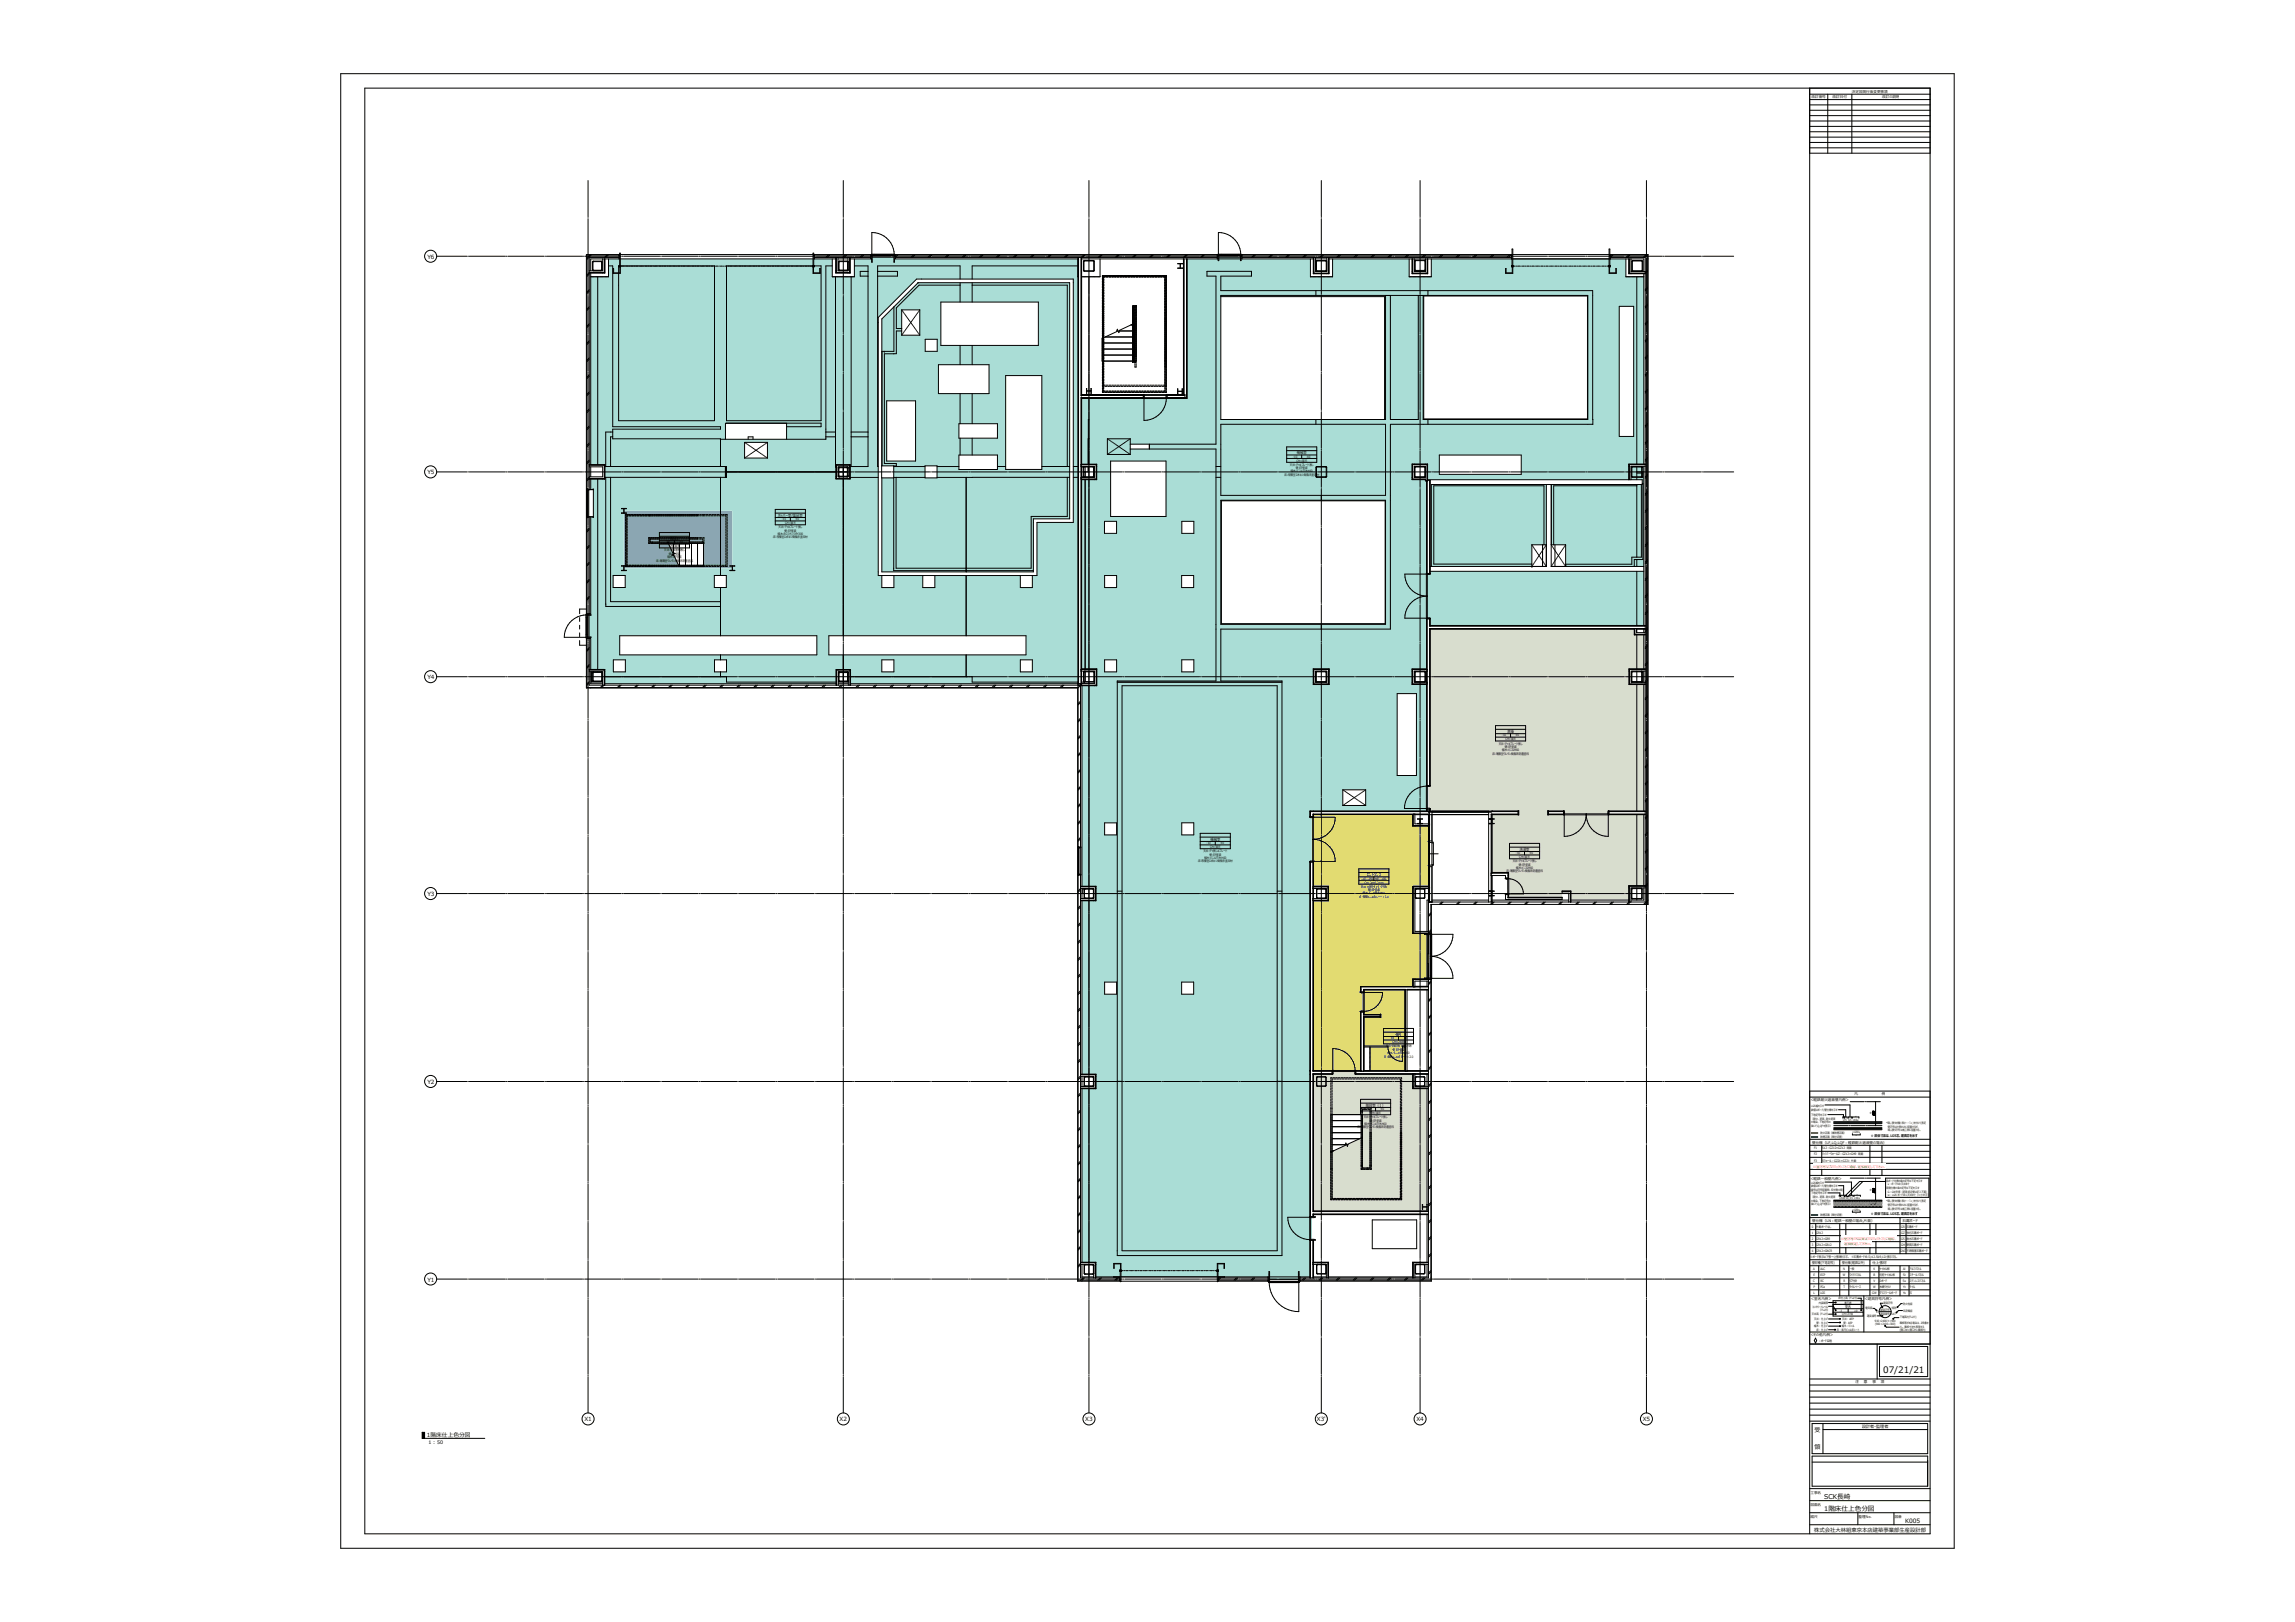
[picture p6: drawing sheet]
<svg xmlns="http://www.w3.org/2000/svg" width="841mm" height="594mm" viewBox="0 0 841 594" stroke-linecap="round" stroke-linejoin="round" font-family="sans-serif">
<defs><g id="words">
<text font-size="3.3" x="690.1" y="503">07/21/21</text>
<g font-size="2.4">
<text x="668.5" y="549.1">SCK⻑崎</text>
<text x="668.5" y="553.5">1階床仕上色分図</text>
</g>
<g font-size="2.2">
<text x="664.9" y="524.4">受</text>
<text x="664.9" y="530.8">領</text>
<text x="698.1" y="557.7">K005</text>
</g>
<g font-size="2.1">
<text x="156.6" y="94.8">Y6</text>
<text x="156.6" y="173.7">Y5</text>
<text x="156.6" y="248.8">Y4</text>
<text x="156.6" y="328.2">Y3</text>
<text x="156.6" y="397">Y2</text>
<text x="156.6" y="469.4">Y1</text>
<text x="214.1" y="520.5">X1</text>
<text x="307.7" y="520.5">X2</text>
<text x="397.7" y="520.5">X3</text>
<text x="482.6" y="520.5">X3'</text>
<text x="519" y="520.5">X4</text>
<text x="602" y="520.5">X5</text>
<text x="156.5" y="526.5">1階床仕上色分図</text>
</g>
<text font-size="2" x="664.8" y="561">株式会社⼤林組東京本店建築事業部⽣産設計部</text>
<text font-size="1.8" x="157.1" y="528.7">1 : 50</text>
<g font-size="1.5">
<text x="475.3" y="166.4">機械室</text>
<text x="285.2" y="189.3">ホッパー室/薬品室</text>
<text x="245.6" y="197.7">階段3</text>
<text x="552.4" y="268.5">倉庫</text>
<text x="443.6" y="307.9">機械室</text>
<text x="556.9" y="311.6">洗濯室</text>
<text x="500.9" y="320.9">エントランス</text>
<text x="511.3" y="379.4">便所</text>
<text x="500.6" y="405.3">階段室（１）</text>
<text x="687" y="404">・</text>
<text x="687" y="412.8">・</text>
<text x="687" y="432">・</text>
<text x="687" y="441.5">・</text>
<text x="682.3" y="523.1">設計者・監理者</text>
</g>
<g font-size="1.4">
<text x="687.1" y="408.7" transform="rotate(-90 687.1 408.7)">500</text>
<text x="687.1" y="437" transform="rotate(-90 687.1 437)">500</text>
</g>
<g font-size="1.3">
<text x="678.7" y="34">決定図発⾏後変更事項</text>
<text x="663.8" y="36">改訂番号</text>
<text x="671.6" y="36">改訂日付</text>
<text x="689.8" y="36">改訂の説明</text>
<text x="679.6" y="401.2">凡</text>
<text x="689.7" y="401.2">例</text>
<text x="663.3" y="403.4">＜軽鉄耐火遮⾳壁凡例＞</text>
<text x="664.1" y="418.9">壁仕様（LF,LQ,LQF︓軽鉄耐火遮⾳壁の場合）</text>
<text x="685.6" y="416.3">☆ 斜体寸法は、LGS芯、建具芯を示す</text>
<text x="663.3" y="432">＜軽鉄⼀般壁凡例＞</text>
<text x="664.1" y="447.5">壁仕様（LN︓軽鉄⼀般壁の場合,片面）</text>
<text x="685.6" y="445">☆ 斜体寸法は、LGS芯、建具芯を示す</text>
<text x="697.2" y="447.5">石膏ボード</text>
<text x="664.1" y="463">壁材種(下地記号)</text>
<text x="675.1" y="463">壁仕様(軽鉄以外)</text>
<text x="686.1" y="463">仕上張材</text>
<text x="663.5" y="476.1">＜室名凡例＞</text>
<text x="676.2" y="479">室名</text>
<text x="683.2" y="476.2">＜建具符号凡例＞</text>
<text x="663.3" y="489.4">＜その他凡例＞</text>
<text x="680" y="506.7">注</text>
<text x="683.1" y="506.7">意</text>
<text x="686.1" y="506.7">事</text>
<text x="689.2" y="506.7">項</text>
<text x="663.4" y="551.7">図面名</text>
<text x="663.4" y="547.3">工事名</text>
<text x="663.4" y="556.1">縮尺</text>
<text x="681.1" y="556.1">整理No.</text>
<text x="694.3" y="556.1">図番</text>
</g>
<g font-size="1.2">
<text x="473.8" y="167.7">-10</text>
<text x="478.9" y="167.7">±0</text>
<text x="472.7" y="170.6">天井:デッキプレート表し</text>
<text x="473" y="173">幅木:ビニル巾木H60</text>
<text x="474.9" y="171.8">壁:EP塗装</text>
<text x="475.1" y="169.1">CH=直天</text>
<text x="470.7" y="174.3">床:厚膜型エポキシ樹脂系塗床材</text>
<text x="286.4" y="190.5">-10</text>
<text x="291.5" y="190.5">±0</text>
<text x="283.3" y="197.2">床:厚膜型エポキシ樹脂系塗床材</text>
<text x="285" y="195.9">幅木:RC⽴ち上げH300</text>
<text x="285.3" y="193.5">天井:デッキプレート表し</text>
<text x="287.5" y="194.7">壁:EP塗装</text>
<text x="287.7" y="192">CH=直天</text>
<text x="243.4" y="202">天井:折板屋根表し</text>
<text x="244" y="199">-10</text>
<text x="245" y="203.2">壁:EP塗装</text>
<text x="245.2" y="200.5">CH=直天</text>
<text x="249" y="199">±0</text>
<text x="240.5" y="205.7">床:薄膜型ウレタン樹脂系防塵塗装</text>
<text x="244.6" y="204.4">幅木:EP塗装</text>
<text x="550.4" y="269.7">-10</text>
<text x="555.4" y="269.7">±0</text>
<text x="549.2" y="272.7">天井:デッキプレート表し</text>
<text x="550.5" y="275.1">幅木:ビニルH60</text>
<text x="551.4" y="273.9">壁:EP塗装</text>
<text x="551.6" y="271.2">CH=直天</text>
<text x="546.9" y="276.4">床:薄膜型ウレタン樹脂系防塵塗料</text>
<text x="442.2" y="309.2">-10</text>
<text x="443.4" y="310.7">CH=直天</text>
<text x="447.2" y="309.2">±0</text>
<text x="439" y="315.9">床:厚膜型エポキシ樹脂系塗床材</text>
<text x="441" y="312.1">天井:デッ表しキプレート</text>
<text x="441.3" y="314.5">幅木:ビニル巾木H60</text>
<text x="443.2" y="313.4">壁:EP塗装</text>
<text x="554.3" y="315.8">天井:デッキプレート表し</text>
<text x="555.5" y="312.9">-10</text>
<text x="556.6" y="317">壁:EP塗装</text>
<text x="556.8" y="314.4">CH=直天</text>
<text x="560.5" y="312.9">±0</text>
<text x="498.9" y="322.2">-10、-150 ±0、-100</text>
<text x="500" y="323.7">CH=3000,3100</text>
<text x="552" y="319.6">床:薄膜型ウレタン樹脂系防塵塗料</text>
<text x="555.6" y="318.2">幅木:ビニルH60</text>
<text x="498.1" y="328.8">床:複層ビニル床シートｔ2.0</text>
<text x="498.7" y="325.1">天井:化粧PBｔ9.5不燃</text>
<text x="499.4" y="327.5">幅木:ビニル幅木H60</text>
<text x="501.4" y="326.3">壁:EP塗装</text>
<text x="507.7" y="383.6">天井:化粧PBｔ9.5不燃</text>
<text x="509.3" y="380.6">-10</text>
<text x="510.3" y="382.1">CH=2500</text>
<text x="514.3" y="380.6">±0</text>
<text x="507.1" y="387.3">床:複層ビニル床シートｔ2.0</text>
<text x="508.5" y="386">幅木:ビニル巾木H60</text>
<text x="510.3" y="384.8">壁:EP塗装</text>
<text x="500.9" y="406.6">-10</text>
<text x="505.9" y="406.6">±0</text>
<text x="497.4" y="413.3">床:薄膜型ウレタン樹脂系防塵塗料</text>
<text x="499.7" y="409.6">天井:デッキプレート表し</text>
<text x="500.1" y="412">幅木:ビニル巾木H60</text>
<text x="502" y="410.8">壁:EP塗装</text>
<text x="502.2" y="408.1">CH=直天</text>
<text x="685.1" y="408.1">☆</text>
<text x="664.8" y="421">F1</text>
<text x="664.8" y="423.2">F2</text>
<text x="664.8" y="425.4">F3</text>
<text x="667.8" y="421">S12︓GZ12+GZ12 両面</text>
<text x="667.8" y="423.2">ハイパーウォールZ︓GZ12+GH9 両面</text>
<text x="667.8" y="425.4">Sウォール︓GZ21+GZ21 片面</text>
<text x="685.1" y="436.2">☆</text>
<text x="664" y="449.7">0</text>
<text x="665.6" y="449.7">片面ボードなし</text>
<text x="696.7" y="449.7">GR</text>
<text x="698.7" y="449.7">石膏ボード</text>
<text x="664" y="451.9">1</text>
<text x="664" y="454.1">2</text>
<text x="665.6" y="454.1">GR12+GR9</text>
<text x="665.6" y="451.9">GR12</text>
<text x="696.7" y="451.9">GZ</text>
<text x="696.7" y="454.1">GS</text>
<text x="698.7" y="454.1">耐水石膏ボード</text>
<text x="698.7" y="451.9">強化石膏ボード</text>
<text x="663.4" y="460.7">※ボード表示は下張→上張順を示す。 ※石膏ボードt9.5,t12.5は9,12と表示する。</text>
<text x="664" y="456.3">3</text>
<text x="664" y="458.5">4</text>
<text x="665.6" y="456.3">GR12+GR12</text>
<text x="665.6" y="458.5">GR12+GNC9</text>
<text x="696.4" y="458.5">GNC</text>
<text x="696.7" y="456.3">GH</text>
<text x="698.7" y="456.3">硬質石膏ボード</text>
<text x="698.7" y="458.5">不燃積層石膏ボード</text>
<text x="664.5" y="465.1">A</text>
<text x="664.5" y="467.3">E</text>
<text x="667.1" y="465.1">ALC</text>
<text x="667.1" y="467.3">ECP</text>
<text x="675.4" y="467.3">W</text>
<text x="675.5" y="465.1">N</text>
<text x="677.7" y="465.1">⼀般</text>
<text x="677.7" y="467.3">ワイドパネル</text>
<text x="686.6" y="467.3">B</text>
<text x="686.6" y="465.1">K</text>
<text x="688.7" y="465.1">ケイカル板</text>
<text x="688.7" y="467.3">化粧ケイカル板</text>
<text x="697.4" y="467.3">St</text>
<text x="697.5" y="465.1">Al</text>
<text x="699.8" y="465.1">アルミパネル</text>
<text x="699.8" y="467.3">スチールパネル</text>
<text x="664.5" y="469.5">C</text>
<text x="664.5" y="471.7">P</text>
<text x="664.5" y="474">L</text>
<text x="667.1" y="469.5">RC</text>
<text x="667.1" y="471.7">PCa</text>
<text x="667.1" y="474">LGS</text>
<text x="675.5" y="469.5">R</text>
<text x="675.6" y="471.7">T</text>
<text x="677.7" y="471.7">タイルベース</text>
<text x="677.7" y="469.5">リブ付き</text>
<text x="686.1" y="474">GW</text>
<text x="686.4" y="471.7">W</text>
<text x="686.6" y="469.5">V</text>
<text x="688.7" y="471.7">木練り付け</text>
<text x="688.7" y="474">グラスウールボード</text>
<text x="688.7" y="469.5">Dボード</text>
<text x="697.3" y="469.5">Su</text>
<text x="697.4" y="474">Ys</text>
<text x="697.4" y="471.7">Yt</text>
<text x="699.8" y="469.5">ステンレスパネル</text>
<text x="699.8" y="471.7">タイル</text>
<text x="699.8" y="474">石</text>
<text x="666.4" y="491.5">︓ボード目地</text>
</g>
<g font-size="1.2" fill="#f00">
<text x="664.5" y="427.7">※壁符号はプロジェクトごとに確認、追加設定して下さい。</text>
<text x="674.6" y="454.1">※壁符号の5以降はプロジェクトごとに確認、</text>
<text x="675.9" y="456">追加設定して下さい。</text>
</g>
<g font-size="1.1">
<text x="663.7" y="407">数値はボード/壁仕様を示す</text>
<text x="663.7" y="405.3">LGS幅を示す</text>
<text x="663.7" y="408.8">下地記号を示す</text>
<text x="663.7" y="410.1">（耐火、遮⾳、耐火遮⾳</text>
<text x="663.7" y="411.5">の場合、下地記号の</text>
<text x="663.7" y="412.8">後にF,Q,QFを表示）</text>
<text x="675.4" y="410.6">LF1_65 +K6u</text>
<text x="679.8" y="409.4">*</text>
<text x="691.2" y="411.7">*増し張り材種と厚さ・・・「+」を付けて表記</text>
<text x="691.8" y="413">壁符号は片側のみに配置するが、</text>
<text x="666.2" y="416.8">︓防煙区画（間仕切壁）</text>
<text x="666.2" y="415.2">︓防火区画（兼防煙区画）</text>
<text x="678.8" y="415.1">+GS9u</text>
<text x="680" y="416.6">*</text>
<text x="691.8" y="414.3">増し張り符号は施工側に配置する。</text>
<text x="663.3" y="436.2">(番号は符号配置側、反対側の順)</text>
<text x="663.7" y="434.8">数値はボード/壁仕様を示す</text>
<text x="663.7" y="437.5">下地記号を示す</text>
<text x="663.7" y="433.5">LGS幅を示す</text>
<text x="691.2" y="435.5">両側仕様の後の記号は下記を示す</text>
<text x="691.2" y="432.9">各ボード仕様の後の記号は下記を示す</text>
<text x="691.8" y="434.2">u︓ボードのみ天井まで</text>
<text x="691.8" y="436.8">G︓GW充填（遮⾳認定壁は記⼊不要）</text>
<text x="663.7" y="438.8">（耐火、遮⾳、耐火遮⾳</text>
<text x="663.7" y="440.1">の場合、下地記号の</text>
<text x="663.7" y="441.5">後にF,Q,QFを表示）</text>
<text x="674.1" y="439.3">LN3u1G_65 +K6u</text>
<text x="678.8" y="443.4">+GS9u</text>
<text x="680.3" y="438.1">*</text>
<text x="691.2" y="440.4">*増し張り材種と厚さ・・・「+」を付けて表記</text>
<text x="691.8" y="438.1">w︓LGS・ボード共に天井まで（※小文字）</text>
<text x="691.8" y="441.7">壁符号は片側のみに配置するが、</text>
<text x="691.8" y="443">増し張り符号は施工側に配置する。</text>
<text x="666.2" y="445.5">︓防煙区画（間仕切壁）</text>
<text x="680" y="444.9">*</text>
<text x="664.2" y="478.9">コンクリートレベル</text>
<text x="666.5" y="477.5">内装制限</text>
<text x="673.7" y="475.9">床仕上高（FLより）</text>
<text x="675.9" y="477.6">準不燃</text>
<text x="683.6" y="479.6">電気錠</text>
<text x="690.2" y="477.8">建具符号</text>
<text x="693.3" y="479.5">特防</text>
<text x="697.4" y="477.9">防火性能</text>
<text x="664" y="481.8">天井高（FLより）</text>
<text x="664.8" y="483.5">天井︓仕上げ</text>
<text x="665.6" y="484.8">壁︓仕上げ</text>
<text x="666.6" y="480.3">（FLより）</text>
<text x="674.2" y="480.4">-3</text>
<text x="675.1" y="481.8">CH=2700</text>
<text x="675.1" y="483.5">天井︓AEP</text>
<text x="675.5" y="484.8">壁︓AEP</text>
<text x="679.5" y="480.4">+0</text>
<text x="684.3" y="482.4">建具番号</text>
<text x="687.1" y="484.1">900×2400 h=900</text>
<text x="687.1" y="485.3">(900×2100+300)</text>
<text x="687.7" y="481">E</text>
<text x="689.2" y="481.6">建具番号 SAT</text>
<text x="689.2" y="480.2">建具符号</text>
<text x="696.2" y="482.9">下端高さ(FLより)</text>
<text x="696.2" y="485">幕板等がある場合は、2段書き</text>
<text x="697.4" y="480.5">気密機能</text>
<text x="664.8" y="486.2">幅木︓仕上げ</text>
<text x="665.6" y="487.5">床︓仕上げ</text>
<text x="673.1" y="487.5">床︓⻑尺ビニル床シート</text>
<text x="674.9" y="486.2">幅木︓ビニル</text>
<text x="696.2" y="486.3">とし、幕板寸法も表現する</text>
<text x="696.2" y="487.5">(開口W×開口H+幕板H)</text>
</g>
</g></defs>
<path d="M546.8 297.7h55.6v32h-55.6z" fill="#d8ddce"/>
<path d="M480.7 298.4h43.2v94.4h-43.2z" fill="#e2db71"/>
<g fill="#d8ddce">
<path d="M523.4 230.4h79v67.3h-79z"/>
<path d="M481.4 392.8h41.5v50.7h-41.5z"/>
</g>
<path d="M499.2 362.6h15.6v29.5h-15.6z" fill="#e2db71"/>
<path d="M396.4 93.9h206v374.6h-206z" fill="#aaddd6"/>
<path d="M228.6 187.1h39.8v21h-39.8z" fill="#8ba6b2"/>
<g fill="#aaddd6">
<path d="M215.5 93.9h179.5v156.5h-179.5z"/>
<path d="M447.4 155.4h60.3v26h-60.3z"/>
</g>
<g fill="#fff">
<path d="M561.4 199.5h5.3v8h-5.3z"/>
<path d="M568.5 199.5h5.2v8h-5.2z"/>
<path d="M398.8 153.7h22.4v19.1h-22.4z"/>
<path d="M215.9 93.4h387v.9h-387z"/>
<path d="M226.8 93.2h71.6v.4h-71.6z"/>
<path d="M227.1 92.7h71.1v4.5h-71.1z"/>
<path d="M224.7 97.7h2.6v2.4h-2.6z"/>
<path d="M297.9 97.7h2.7v2.4h-2.7z"/>
<path d="M297.8 97.2h.6v.5h-.6z"/>
<path d="M226.9 97.2h.5v.5h-.5z"/>
<path d="M396 468h128.4v.9h-128.4z"/>
<path d="M410.3 468.6h36.3v.3h-36.3z"/>
<path d="M410.5 465.6h35.8v3.8h-35.8z"/>
<path d="M446.1 462.7h2.6v2.4h-2.6z"/>
<path d="M408.1 462.7h2.7v2.4h-2.7z"/>
<path d="M410.3 465.1h.6v.5h-.6z"/>
<path d="M446 465.1h.5v.5h-.5z"/>
</g>
<g fill="none" stroke="#000" stroke-width=".37">
<path d="M215.5 66.1v13.3M215.5 79.7v.2M309 66.1v13.3M309 79.7v.2M399.1 66.1v13.3M399.1 79.7v.2M484.2 66.1v13.3M484.2 79.7v.2M520.4 66.1v13.3M520.4 79.7v.2M603.4 66.1v13.3M603.4 79.7v.2"/>
<path d="M160 93.9h11.1M171.4 93.9h.3M172 93.9h13.2M185.5 93.9h.3M186.1 93.9h13.2M199.7 93.9h.2M200.3 93.9h13.2M213.8 93.9h.3M214.4 93.9h13.2M215.5 80.3v13.2M215.5 93.9v.2M215.5 94.4v13.3"/>
<path d="M216.2 93.4l-1.1 1.1M216.6 93.4l-1.5 1.6M217.3 95.7h3.2l.1 3.3-3.3 .1-.2-.3zM217.4 95.9h3v3h-3zM220.9 94.8v4.4h-5M221.4 94.8v5h-5.5M221.6 94.8v5.1h-5.7l-.8 .9M221.7 94.8v5.2h-5.8M222.4 93.4l-.9 .9M222.9 93.4l-.9 .9M223 97.4h1.5v58.9h39.5v.9h-39.5v3.5h39.5v10.2M223 94.8v6.6h-6.5"/>
<path d="M226.7 99.9v-2.5h35.1v56.7h-35.1v-54M226.8 93.4h-11.7l-.1 131.6M226.8 94.3h-10.9v85M226.8 93.2v1.6M226.8 93.6h.3M227.1 94.8h-10.6v4.4M227.1 93.2h-12.2v131.8M227.1 97.2v-4.5h.2v4.5M227.2 97.7v2.2h-2.3v-1.5h-.2v1.7h2.6v-2.4M227.3 93.2h70.6M227.3 94.8h70.6M227.4 97.5h1.2"/>
<path d="M227.4 97.5h.1M227.4 97.4l-.5-.2v.5h.5l-.5-.1M227.9 93.9h.3M228.5 93.9h13.2M228.9 97.5h.3M229.5 97.5h.8M230.7 97.5h.2M231.2 97.5h.9M232.4 97.5h.2M232.9 97.5h.9M234.1 97.5h.2M234.7 97.5h.8"/>
<path d="M235.8 97.5h.3M236.4 97.5h.8M237.5 97.5h.3M238.1 97.5h.8M239.3 97.5h.2M239.8 97.5h.8M241 97.5h.2M241.6 97.5h.8M242.1 93.9h.2M242.7 93.9h13.2M242.7 97.5h.3M243.3 97.5h.8"/>
<path d="M244.4 97.5h.3M245 97.5h.8M246.1 97.5h.3M246.7 97.5h.8M247.9 97.5h.2M248.4 97.5h.9M249.6 97.5h.2M250.2 97.5h.8M251.3 97.5h.2M251.9 97.5h.8M253 97.5h.3M253.6 97.5h.8"/>
<path d="M254.8 97.5h.2M255.3 97.5h.9M256.2 93.9h.3M256.5 97.5h.2M256.8 93.9h13.2M257 97.5h.9M258.2 97.5h.2M258.8 97.5h.8M259.9 97.5h.3M260.5 97.5h.8M261.7 97.5h.2M262.2 97.5h.8"/>
<path d="M263.4 97.5h.2M263.9 97.5h.9M265.1 97.5h.2M265.7 97.5h.8M266.2 97.4h34.7v56.7h-34.7zM266.8 97.5h.3M267.4 97.5h.8M268.5 97.5h.3M269.1 97.5h.8M270.3 97.5h.2M270.3 93.9h.3M270.8 97.5h.9"/>
<path d="M270.9 93.9h13.2M272 97.5h.2M272.6 97.5h.8M273.7 97.5h.2M274.3 97.5h.8M275.4 97.5h.3M276 97.5h.8M277.2 97.5h.2M277.7 97.5h.9M278.9 97.5h.2M279.4 97.5h.9M280.6 97.5h.2"/>
<path d="M281.2 97.5h.8M282.3 97.5h.3M282.9 97.5h.8M284.1 97.5h.2M284.5 93.9h.2M284.6 97.5h.9M285.1 93.9h13.2M285.8 97.5h.2M286.3 97.5h.9M287.5 97.5h.2M288.1 97.5h.8M289.2 97.5h.3"/>
<path d="M289.8 97.5h.8M290.9 97.5h.3M291.5 97.5h.8M292.7 97.5h.2M293.2 97.5h.8M294.4 97.5h.2M295 97.5h.8M296.1 97.5h.2M296.7 97.5h1.2M297.8 97.4l.6-.2v.5h-.6l.6-.1M297.8 97.5h.1M297.9 97.5h.1"/>
<path d="M297.9 97.7v2.4h2.7v-1.7h-.2v1.5h-2.3v-2.2M297.9 97.2v-4.5h.3v4.5M298.2 93.2h21.1M298.2 94.8h8.1M298.2 93.6h.2M298.4 93.4h20.7M298.4 93.2v1.6M298.4 94.3h20.7M298.6 93.9h.3M299.2 93.9h13.2M303.5 93.4l-.9 .9M304 93.4l-.9 .9"/>
<path d="M305 97.4h-2.4v63.5h-38.6M305 94.8v6.6h8.1v-6.6M306.3 94.3v5.7h5.3v-5.7M306.4 94.3v5.6h5v-5.6M306.5 94.3v5.5h4.8v-5.5M307.1 94.3v4.9h3.6v-.2M307.1 94.8h3.6M307.6 95.9h2.9v3h-2.9zM309 80.3v13.2M309 93.9v.2M309 94.4v13.3M309.8 93.4l-.9 .9"/>
<path d="M310.2 93.4l-.8 .9M310.7 95.8l-3-.2-.4 .4v3l.4 .1 3-.1M310.7 94.3v1.5M310.7 95.8v3.2M312.7 93.9h.3M313.1 97.4h5v73.5h-6.2v-69.5M313.3 93.9h13.2M316 93.4l-.9 .9M316.5 93.4l-.9 .9M318.1 99.4h-2.9v1.7h2.9M319.1 93.4h.2M319.1 93.2v1.6h-7.5"/>
<path d="M319.5 85.2a8.2 8.2 0 0 1 8.2 8.4h-8.2zM319.6 93.6v2.4h-.2l-.1-2.8h8.6l-.1 2.8h-.2v-2.4M319.6 94.2h8M320.5 93.4h6.2M320.5 93.2v.3M321.6 99.4h7.3v1.7h-7.3M326.7 93.2v.3M326.9 93.9h.2M327.4 93.9h13.3M327.9 93.2h118.4M327.9 93.4h.2M328.1 93.4h118"/>
<path d="M328.1 93.2v1.6h66.9M328.5 93.4l-.4 .3M329 93.4l-.9 .8 118 .1M334.7 93.4l-.9 .9M335.2 93.4l-.9 .9M341 93.4l-.9 .9M341 93.9h.2M341.4 93.4l-.8 .9M341.6 93.9h13.2M347.2 93.4l-.9 .9M347.7 93.4l-.9 .9M353.4 93.4l-.8 .9"/>
<path d="M353.9 93.4l-.9 .9M355.1 93.9h.3M355.7 93.9h13.2M359.7 93.4l-.9 .9M360.2 93.4l-.9 .9M365.9 93.4l-.9 .9M366.4 93.4l-.9 .9M369.3 93.9h.2M369.8 93.9h13.3M372.2 93.4l-.9 .9M372.6 93.4l-.8 .9M378.4 93.4l-.9 .9"/>
<path d="M378.9 93.4l-.9 .9M383.4 93.9h.2M384 93.9h13.2M384.6 93.4l-.8 .9M385.1 93.4l-.9 .9M390.9 93.4l-.9 .9M391.4 93.4l-.9 .9M395 94.8v6.6M395 97.4h-38.7v4.8M395 94.3v156.7M395.1 94.3v156.1M395.2 94.3v156.1"/>
<path d="M396.2 94.3v50.5h38M396.4 94.8h50M396.4 94.3v50.2l37.8 .1v1.3M397.1 95.6l3.7-.2 .2 3.8-.4 .2-3.5-.2zM397.1 93.4l-.9 .9 .1 50.4h37.9M397.3 95.7h3.5v3.4h-3.5zM397.5 93.9h.3M397.6 93.4l-.9 .9M398.1 93.9h13.2M399.1 80.3v13.2M399.1 93.9v.2M399.1 94.4v155.2"/>
<path d="M403.1 94.8v6.6h-6.7M403.4 93.4l-.9 .9M403.8 93.4l-.8 .9M409.6 93.4l-.9 .9M410.1 93.4l-.9 .9M411.7 93.9h.2M412.2 93.9h13.3M415.8 93.4l-.8 .9M416.3 93.4l-.9 .9M422.1 93.4l-.9 .9M422.6 93.4l-.9 .9M425.8 93.9h.2"/>
<path d="M426.4 93.9h13.2M428.3 93.4l-.9 .9M428.8 93.4l-.9 .9M431.6 96.5l1.8 .1zM431.6 98.2l1.8 .1zM432.5 96.6v1.6M432.6 96.6v1.6M433.7 94.8v49.7M433.8 94.8v49.9M433.9 94.8v50M434.6 93.4l-.9 .9M434.8 94.8v50.9h-38.6v105.3"/>
<path d="M434.9 94.8v51h-38.6v24.4M435 94.8v51.1h-38.6v24.2M435 93.4l-.8 .9M439.9 93.9h.3M440.5 93.9h13.2M440.8 93.4l-.9 .9M441.3 93.4l-.9 .9M446.1 93.4h.2M446.1 93.2v1.6M446.5 85.2a8.2 8.2 0 0 1 8.2 8.3l-8.2 .1zM446.6 93.6v1.9h-.2l-.1-2.3h8.6l-.1 2.3h-.2v-1.9M446.6 94.2h8"/>
<path d="M446.6 94.8h8M447.5 93.4h6.2M447.5 93.2v.3M453.7 93.2v.3M454.1 93.9h.2M454.6 93.9h13.3M454.8 94.8h26.5M454.9 93.2h99.2M454.9 93.4h.2M455.1 93.4h98.8M455.1 93.2v1.6M455.1 94.3h98.8"/>
<path d="M459.5 93.4l-.9 .9M460 93.4l-.9 .9M465.8 93.4l-.9 .9M466.2 93.4l-.8 .9M468.2 93.9h.2M468.8 93.9h13.2M472 93.4l-.9 .9M472.5 93.4l-.9 .9M478.2 93.4l-.8 .9M478.7 93.4l-.9 .9M480.2 94.8v6.6h8.1v-6.6M481.3 94.3v6h5.7v-6"/>
<path d="M481.4 94.3v5.9h5.5v-5.9M481.5 94.3v5.8h5.3v-5.8M482.1 94.3v5.2h4.1v-5.2M482.1 94.8h4.1M482.3 93.9h.3M482.5 95.7h3.4v3.4h-3.4zM482.9 93.9h13.2M484.2 80.3v13.2M484.2 93.9v.2M484.2 94.4v13.3M484.5 93.4l-.9 .9M485 93.4l-.9 .9"/>
<path d="M486.2 95.8l-.4-.4h-3.2l-.4 .4 .2 3.5 3.4 .1 .4-.4M487 94.8h67.1M490.7 93.4l-.9 .9M491.2 93.4l-.9 .9M496.5 93.9h.2M497 93.4l-.9 .9M497 93.9h13.3M497.5 93.4l-.9 .9M503.2 93.4l-.9 .9M503.7 93.4l-.9 .9M509.4 93.4l-.8 .9M509.9 93.4l-.9 .9"/>
<path d="M510.6 93.9h.2M511.2 93.9h13.2M515.7 93.4l-.9 .9M516.2 93.4l-.9 .9M516.4 94.8v6.6h8.1v-6.6M517.5 94.8v5.5h5.7v-5.5M517.6 94.8v5.3h5.5v-5.3M517.7 94.8v5.2h5.3v-5.2M518.3 94.8v4.6h4.1v-4.6M518.6 95.5h3.5v3.5h-3.5zM520.4 80.3v13.2M520.4 93.9v.2"/>
<path d="M520.4 94.4v13.3M521.9 93.4l-.9 .9M522.4 95.6l-.4-.3h-3.2l-.4 .3 .2 3.6h3.4l.4-.3M522.4 93.4l-.9 .9M524.7 93.9h.3M525.3 93.9h13.2M528.2 93.4l-.9 .9M528.7 93.4l-.9 .9M534.4 93.4l-.9 .9M534.9 93.4l-.9 .9M538.9 93.9h.2M539.4 93.9h13.3"/>
<path d="M540.6 93.4l-.9 .9M541.1 93.4l-.9 .9M546.9 93.4l-.9 .9M547.4 93.4l-.9 .9M553 93.9h.2M553.1 93.4l-.9 .9M553.6 93.9h13.2M553.6 93.4l-.9 .9M553.9 93.2v1.6M553.9 93.6h.2M553.9 97.4l.6-.2h-.6v.5h.6l-.6-.1M554.1 97.2v-6h.3v6"/>
<path d="M554.2 97.7v2.2h-2.3l-.2-1.5v1.7h2.7v-2.4M554.4 93.2h35.3M554.4 94.8h35.3M554.4 97.5h.1M554.4 97.5h.8M555.5 97.5h.3M556.1 97.5h.8M557.3 97.5h.2M557.8 97.5h.9M559 97.5h.2M559.5 97.5h.9M560.7 97.5h.2"/>
<path d="M561.3 97.5h.8M562.4 97.5h.3M563 97.5h.8M564.2 97.5h.2M564.7 97.5h.8M565.9 97.5h.2M566.4 97.5h.9M567.1 93.9h.3M567.6 97.5h.2M567.7 93.9h13.2M568.2 97.5h.8M569.3 97.5h.3"/>
<path d="M569.9 97.5h.8M571 97.5h.3M571.6 97.5h.8M572.8 97.5h.2M573.3 97.5h.8M574.5 97.5h.2M575.1 97.5h.8M576.2 97.5h.2M576.8 97.5h.8M577.9 97.5h.3M578.5 97.5h.8M579.6 97.5h.3"/>
<path d="M580.2 97.5h.8M581.3 93.9h.2M581.4 97.5h.2M581.8 93.9h13.3M581.9 97.5h.9M583.1 97.5h.2M583.7 97.5h.8M584.8 97.5h.2M585.4 97.5h.8M586.5 97.5h.3M587.1 97.5h.8M588.3 97.5h.2"/>
<path d="M588.8 97.5h.8M589.6 97.5h.1M589.7 97.7v2.4h2.6v-1.7l-.2 1.5h-2.2v-2.2M589.7 97.2v-6h.2v6M589.9 93.2h14.1v238.1h-79.6v10.7M589.9 94.8h12.5v4.6M589.9 93.6h.2M590.1 97.4l-.5-.2h.5v.5h-.5l.5-.1M590.1 93.4h13.7v237.9M590.1 93.2v1.6M590.5 93.4l-.4 .4M591.1 93.4l-.9 .9h12.7v236.1h-79.4"/>
<path d="M595.4 93.9h.2M595.8 94.8v6.6h6.6M596 93.9h13.2M596.8 93.4l-.9 .9M596.9 94.8v5.5h6M597 94.8v5.3h5.9M597.1 94.8v5.2h5.8M597.3 93.4l-.9 .9M597.7 94.8v4.6h5.2M598.2 95.7h3.5v3.4h-3.5zM598.4 99.4l-.4-.4v-3.2l.4-.4 3.5 .2 .1 3.4-.4 .4M603 93.4l-.9 .9"/>
<path d="M603.4 80.3v13.2M603.4 93.9v.2M603.4 94.4v13.3M603.5 93.4l-.8 .9M603.8 98.9l-.9 .9M603.8 99.4l-.9 .9M609.5 93.9h.3M610.1 93.9h13.2M623.7 93.9h.2M624.2 93.9h11.1M215.5 108v.2M215.5 108.5v13.3"/>
<path d="M215.9 106.1l-.8 .9M215.9 112.4l-.8 .8M215.9 118.6l-.8 .9M215.9 100.4l-.8 .9M215.9 106.6l-.8 .9M215.9 112.8l-.8 .9M215.9 119.1l-.8 .9M216.5 100v70.2M219 101.4v68.8M306.2 101.4l.1 69.7M309 108v.2M309 108.5v13.3"/>
<path d="M321.8 116.3l14.1-14.1h57.4v89.1h-13.3v19.5h-58.2zM323.2 116.8l13.2-13.3h55.6v86.5h-13.3v19.5h-55.5zM327.6 112.4v16.3h-4.4v41.9M330.4 113.5v9.3M330.4 113.5h6.7M330.4 113.5l.2 .2M330.7 113.9l.1 .1M331 114.2l.1 .2M331.2 114.6l.2 .2M331.5 115l.1 .2M331.8 115.4l.1 .2M332.1 115.8l.1 .2"/>
<path d="M332.3 116.1l.2 .2M332.5 119.9l-.2 .2M332.6 116.5l.1 .2M332.7 119.5l-.1 .2M332.9 116.9l.1 .2M333 119.2l-.1 .2M333.1 117.3l.2 .2M333.3 118.8l-.2 .2M333.4 117.7l.1 .1M333.5 118.4l-.1 .2M333.7 118l.1 .2M333.8 118l-.1 .2"/>
<path d="M333.9 118.4l.2 .2M334.1 117.7l-.2 .1M334.2 118.8l.2 .2M334.4 117.3l-.2 .2M334.5 119.2l.1 .2M334.6 116.9l-.1 .2M334.8 119.5l.1 .2M334.9 116.5l-.1 .2M335 119.9l.2 .2M335.2 116.1l-.2 .2M335.4 115.8l-.1 .2M335.7 115.4l-.1 .2"/>
<path d="M336 115l-.1 .2M336.3 114.6l-.2 .2M336.4 103.6h.1M336.4 103.5v.1M336.5 114.2l-.1 .2M336.8 113.9l-.1 .1M337.1 113.5v9.3M337.1 113.5l-.2 .2M344.8 110.6h35.7v15.9h-35.7zM351.8 102.2v-4.8h-30.2v73.5h.2M351.8 103.5v7.1M351.8 104.4h-15l-8.3 8.4v7.5h1.9"/>
<path d="M356.3 104.4h34.8v66.5M356.3 103.5v7.1M404 101.9v.6M404 102.8v.7M404 103.8v.7M404 104.8v.7M404 105.8v.7M404 106.8v.7M404 107.8v.7M404 108.8v.7M404 109.8v.7M404 110.8v.7"/>
<path d="M404 111.8v1M404 113v.6M404 113.8v.6M404 114.6v.6M404 115.4v.6M404 116.2v.6M404 117v.6M404 117.8v.6M404 118.6v.6M404 119.4v.6M404.4 102.1v.6M404.4 103.1v.6"/>
<path d="M404.4 104.1v.6M404.4 105.1v.6M404.4 106v.7M404.4 107v.7M404.4 108v.7M404.4 109v.7M404.4 110v.7M404.4 111v.7M404.4 112v.7M404.4 113v.5M404.4 113.8v.5M404.4 114.6v.5"/>
<path d="M404.4 115.4v.5M404.4 116.2v.5M404.4 117v.5M404.4 117.8v.5M404.4 118.6v.5M404.4 119.4v.5M404.6 100.9h-.6v.6M404.9 100.9h.7M405.1 101.4h-.7v.3M405.4 101.4h.7M405.9 100.9h.7M406.4 101.4h.7"/>
<path d="M406.9 100.9h.7M407.4 101.4h.7M407.9 100.9h.7M408.4 101.4h.7M408.9 100.9h.7M409.4 101.4h.7M409.9 100.9h.6M410.4 101.4h.7M410.9 100.9h.6M411.4 101.4h.7M411.9 100.9h.6M412.4 101.4h.6"/>
<path d="M412.9 100.9h.6M413.4 101.4h.6M413.9 100.9h.6M414.4 101.4h.6M414.5 119h.5M414.9 100.9h.6M415.4 101.4h.6M415.5 112.4v19.8M415.6 112h-.4v.4M415.9 100.9h.6M415.9 113v-.6h-.9v20.3h.4M415.9 113.2v.7"/>
<path d="M415.9 114.1v18.2M416 112h.3v2.9M416.3 115.8v16.4h-12.4v-8.2l5.3-2.5 .2-.9 .6 1.2 .2-.8 5.4-2.5v13.7M416.3 115v.7M416.3 101.4h.7M416.8 100.9h.7M417.3 101.4h.7M417.8 100.9h.7M418.3 101.4h.7M418.8 100.9h.7M419.3 101.4h.7M419.8 100.9h.7"/>
<path d="M420.3 101.4h.7M420.8 100.9h.7M421.3 101.4h.7M421.8 100.9h.7M422.3 101.4h.7M422.8 100.9h.7M423.3 101.4h.7M423.8 100.9h.7M424.3 101.4h.7M424.8 100.9h.6M425.3 101.4h.6M425.8 100.9h.6"/>
<path d="M426.3 101.4h.6v.6M426.8 100.9h.6v.8M426.9 102.1v.9M426.9 103.1v.8M426.9 104.1v.8M426.9 105.1v.8M426.9 106v.9M426.9 107v.9M426.9 108v.9M426.9 109v.9M426.9 110v.9M426.9 111v.9"/>
<path d="M426.9 112v1M426.9 113.1v.8M426.9 114.1v27.5M427.4 101.9v.8M427.4 102.8v.9M427.4 103.8v.9M427.4 104.8v.9M427.4 105.8v.9M427.4 106.8v.9M427.4 107.8v.9M427.4 108.8v.9M427.4 109.8v.9"/>
<path d="M427.4 110.8v.9M427.4 111.8v30M447.4 108.6h60v45M482.2 106.4v1.8M484.2 108v.2M484.2 108.5v13.3M507.7 108.2v45.4h-60.3v-45.4h134.5v45.4h-60.4v-45.4M509.5 108.2v45.4h10.2v-45.4M520.4 108v.2M520.4 108.5v13.3M521.7 108.4h60v45h-60zM523.3 106.4v1.8"/>
<path d="M593.4 112.2h5.3v47.7h-5.3zM599.8 101.4v68.6M602.4 100.3v69.7M603.4 108v.2M603.4 108.5v13.3M603.8 105.1l-.9 .9M603.8 111.4l-.9 .9M603.8 117.6l-.9 .9M603.8 105.6l-.9 .9M603.8 111.9l-.9 .9M603.8 118.1l-.9 .9M215.5 122.1v.2"/>
<path d="M215.5 122.7v13.2M215.5 136.2v.3M215.5 136.8v13.3M215.9 124.8l-.8 .9M215.9 131.1l-.8 .9M215.9 137.3l-.8 .9M215.9 125.3l-.8 .9M215.9 131.6l-.8 .9M215.9 137.8l-.8 .9M309 122.1v.2M309 122.7v13.2M309 136.2v.3"/>
<path d="M309 136.8v13.3M324 128.7h.1M327.6 129.6h.1M330.4 121.2h-1.9v8.4h-4.4v40.2h4.4v.9h-1M330.4 122.8h6.7M330.6 122.6l-.2 .2M330.8 122.2l-.1 .2M331.1 121.8l-.1 .2M331.4 121.5l-.2 .1M331.6 121.1l-.1 .2M331.9 120.7l-.1 .2M332.2 120.3l-.1 .2"/>
<path d="M335.3 120.3l.1 .2M335.6 120.7l.1 .2M335.9 121.1l.1 .2M336.1 121.5l.2 .1M336.4 121.8l.1 .2M336.7 122.2l.1 .2M336.9 122.6l.2 .2M339 124.3h4.5v4.4h-4.5zM343.9 133.6h18.5v10.6h-18.5zM351.8 126.5v7.1M356.3 126.5v7.1M368.5 137.6h13.3v34.3h-13.3z"/>
<path d="M404 120.2v.6M404 120.9v.7M404 121.8v.6M404 122.6v.6M404 123.3v9.4M404 133v.7M404 134v.7M404 135v.7M404 136v.7M404 136.9v.8M404 137.9v.8M404 138.9v.8"/>
<path d="M404 139.9v.8M404 123.4h.4M404 123.5h.4M404.4 125.6h10.6M404.4 127.8h10.6M404.4 130h10.6M404.4 120.2v.5M404.4 120.9v.6M404.4 121.8v.5M404.4 122.6v.5M404.4 123.3v9.2M404.4 132.7v.8"/>
<path d="M404.4 133.7v.8M404.4 134.7v.8M404.4 135.7v.8M404.4 136.7v.8M404.4 137.7v.8M404.4 138.7v.8M404.4 139.7v.8M405 123.4h10M409.3 121.2h.4M410.2 121.2h4.8M415 130.5h.5M415.5 130h.4"/>
<path d="M415.9 130.5h.4M415.9 134.1v.4h.4v-.4M415.9 132.5v.6M415.9 133.3v.6M416.1 132.2v.5h-.4M416.3 132.5v.6M416.3 133.3v.6M426.9 134.5h.5M484.2 122.1v.2M484.2 122.7v13.2M484.2 136.2v.3M484.2 136.8v13.3"/>
<path d="M520.4 122.1v.2M520.4 122.7v13.2M520.4 136.2v.3M520.4 136.8v13.3M603.4 122.1v.2M603.4 122.7v13.2M603.4 136.2v.3M603.4 136.8v13.3M603.8 123.9l-.9 .9M603.8 130.1l-.9 .9M603.8 136.3l-.9 .9M603.8 124.4l-.9 .8"/>
<path d="M603.8 130.6l-.9 .9M603.8 136.8l-.9 .9M215.5 150.4v.2M215.5 150.9v13.3M215.9 143.6l-.8 .8M215.9 149.8l-.8 .9M215.9 156l-.8 .9M215.9 144l-.8 .9M215.9 150.3l-.8 .9M215.9 156.5l-.8 .9M224.5 158.2h-2.5v12.7M224.5 160h-.7v10.9"/>
<path d="M266.2 155h.1M288.2 156.3h12.7v-1.3h-35v5.9M288.2 155v5.9M302.6 158.2h3.6M302.6 160h3.6M309 150.4v.2M309 150.9v13.3M311.9 158.2h6.2M311.9 160h6.2M324.9 146.8h10.6v22.1h-10.6zM351.4 155.2h14.1v5.3h-14.1zM351.8 144.2v11"/>
<path d="M356.3 144.2v11M396.3 144.8h.1M396.4 144.7h.1M398.1 142.3l.2 1.8zM398.3 143.2h1.5M399.1 153.7h-.3v16.3M399.8 142.3l.1 1.8zM404 140.9v.8M404 142v.7M404 143v.7h.6M404 141.5h.6M404.4 142.8v.5h.7"/>
<path d="M404.4 140.7v.8M404.4 141.8v.7M404.4 141.1h.7M404.9 141.5h.7M404.9 143.7h.7M405.4 143.3h.7M405.4 141.1h.7M405.9 141.5h.7M405.9 143.7h.7M406.4 143.3h.7M406.4 141.1h.7M406.9 141.5h.7"/>
<path d="M406.9 143.7h.7M407.4 143.3h.7M407.4 141.1h.7M407.9 141.5h.7M407.9 143.7h.7M408.4 143.3h.7M408.4 141.1h.7M408.9 141.5h.7M408.9 143.7h.7M409.4 143.3h.7M409.4 141.1h.7M409.9 141.5h.6"/>
<path d="M409.9 143.7h.6M410.4 143.3h.7M410.4 141.1h.7M410.9 141.5h.6M410.9 143.7h.6M411.4 143.3h.7M411.4 141.1h.7M411.9 141.5h.6M411.9 143.7h.6M412.4 143.3h.6M412.4 141.1h.6M412.9 141.5h.6"/>
<path d="M412.9 143.7h.6M413.4 143.3h.6M413.4 141.1h.6M413.9 141.5h.6M413.9 143.7h.6M414.4 143.3h.6M414.4 141.1h.6M414.9 141.5h.6M414.9 143.7h.6M415.4 143.3h.6M415.4 141.1h.6M415.9 141.5h.6"/>
<path d="M415.9 143.7h.6M416.3 143.3h.7M416.3 141.1h.7M416.8 141.5h.7M416.8 143.7h.7M417.3 143.3h.7M417.3 141.1h.7M417.8 141.5h.7M417.8 143.7h.7M418.3 143.3h.7M418.3 141.1h.7M418.8 141.5h.7"/>
<path d="M418.8 143.7h.7M419 146v-1.5h.2v9.5a8.1 8.1 0 0 0 8.1-9.1l.4-.4v1.5M419.3 143.3h.7M419.3 141.1h.7M419.8 141.5h.7M419.8 143.7h.7M420.3 143.3h.7M420.3 141.1h.7M420.8 141.5h.7M420.8 143.7h.7M421.3 143.3h.7M421.3 141.1h.7"/>
<path d="M421.8 141.5h.7M421.8 143.7h.7M422.3 143.3h.7M422.3 141.1h.7M422.8 141.5h.7M422.8 143.7h.7M423.3 143.3h.7M423.3 141.1h.7M423.8 141.5h.7M423.8 143.7h.7M424.3 143.3h.7M424.3 141.1h.7"/>
<path d="M424.8 141.5h.6M424.8 143.7h.6M425.3 143.3h.6M425.3 141.1h.6M425.8 141.5h.6M425.8 143.7h.6M426.3 141.1h.6M426.8 141.5h.6M426.9 142.9v.4h-.6M426.9 141.9v.7M427.4 142.1v.7M427.4 143.1v.6h-.6"/>
<path d="M431.5 142.4l.1 1.8zM431.6 143.3h1.6M431.6 143.4h1.6M433.2 142.4l.1 1.8zM447.4 155.4h60.3v26h-60.3zM482.2 153.6v1.8M484.2 150.4v.2M484.2 150.9v13.3M520.4 150.4v.2M520.4 150.9v13.3M523.3 153.6v1.8M583.6 153.6h.1"/>
<path d="M603.4 150.4v.2M603.4 150.9v13.3M603.8 142.6l-.9 .9M603.8 148.8l-.9 .9M603.8 155.1l-.9 .9M603.8 143.1l-.9 .9M603.8 149.3l-.9 .9M603.8 155.6l-.9 .8M160 172.8h11.1M171.4 172.8h.3M172 172.8h13.2M185.5 172.8h.3"/>
<path d="M186.1 172.8h13.2M199.7 172.8h.2M200.3 172.8h13.2M213.8 172.8h.3M214.4 172.8h13.2M215.1 179.2h.7v10.2h-.7zM215.1 179.5h.7M215.2 179v10.6M215.2 179h.1M215.5 164.5v.2M215.5 165.1v13.2M215.5 178.6v.3"/>
<path d="M215.5 179.2v13.2M215.8 179.3h1.6M215.9 162.3l-.8 .9M215.9 168.5l-.8 .9M215.9 174.8l-.8 .8M215.9 162.8l-.8 .9M215.9 169l-.8 .9M215.9 170.4h5.5v4.8h-5.5l-.8 .9M215.9 171h5v3.6h-5M215.9 170.3h5.7v5h-5.7M215.9 170.2h5.8v5.3h-5.8M216.5 171v3.6"/>
<path d="M216.5 175.5v3.8M217.3 179.1h.1v10.4h-.1M219 175.5v69.7M221.7 170.9h44.5v3.9h-44.5M222 174.8v47.3h42M223.8 174.8v45.6h40.2M227.9 172.8h.3M228.5 172.8h13.2M242.1 172.8h.2M242.7 172.8h13.2M256.2 172.8h.3M256.8 172.8h55.6"/>
<path d="M264 174.8v36M265.9 170.9v3.9M272.9 162h8.3M272.9 167.8h8.3M272.9 162v5.8M272.9 162l.2 .2M273.1 167.6l-.2 .2M273.3 162.3l.2 .2M273.5 167.3l-.2 .2M273.7 162.6l.2 .1M273.9 167.1l-.2 .1M274.1 162.9l.2 .1"/>
<path d="M274.2 160.9v-.9h1.7v.9M274.3 166.8l-.2 .1M274.4 163.1l.2 .2M274.6 166.5l-.2 .2M274.8 163.4l.2 .1M275 166.3l-.2 .1M275.2 163.6l.2 .2M275.4 166l-.2 .2M275.6 163.9l.2 .1M275.8 165.8l-.2 .1M276 164.2l.2 .1M276.2 165.5l-.2 .1"/>
<path d="M276.4 164.4l.2 .2M276.6 165.2l-.2 .2M276.8 164.7l.1 .1M276.9 165l-.1 .1M277.2 165l.1 .1M277.3 164.7l-.1 .1M277.5 165.2l.2 .2M277.7 164.4l-.2 .2M277.9 165.5l.2 .1M278.1 164.2l-.2 .1M278.3 165.8l.2 .1M278.5 163.9l-.2 .1"/>
<path d="M278.7 166l.2 .2M278.9 163.6l-.2 .2M279.1 166.3l.2 .1M279.3 163.4l-.2 .1M279.5 166.5l.2 .2M279.7 163.1l-.2 .2M279.8 166.8l.2 .1M280 162.9l-.2 .1M280.2 167.1l.2 .1M280.4 162.6l-.2 .1M280.6 167.3l.2 .2M280.8 162.3l-.2 .2"/>
<path d="M281 167.6l.2 .2M281.2 162v5.8M281.2 162l-.2 .2M306.3 170.2h5.3v5.2h-5.3zM306.4 170.3h5.1v5h-5.1zM306.5 170.4h4.9v4.8h-4.9zM307.1 171.1h3.6M307.1 171h3.7v3.6h-3.7zM307.2 174.3v.1M307.3 174.5l.2 .1M307.3 174.4v.1M307.5 171.4h3v3h-3z"/>
<path d="M307.6 171.1l-.4 .4v2.9M309 164.5v.2M309 165.1v69.7M310.4 171.1l.2 .1M310.5 171.1l.1 .1M310.6 171.2l.1 .1M310.6 174.5h.1M310.7 171.3v.2zM310.7 174.4l-.1 .1M310.7 174.4l-.2 .2M310.7 174.4h.1M311.6 174.9h10.2"/>
<path d="M312.7 172.8h.3M313.3 172.8h13.2M323.1 170.6h4.4v38.4h51.2M323.1 175h4.4M326.9 172.8h.2M327.4 172.8h13.3M327.5 170.9h11.5M327.5 174.9h11.5M339 170.6h4.4v4.4h-4.4zM341 172.8h.2M341.6 172.8h13.2M343.4 170.9h8"/>
<path d="M351.4 166.7h14.1v5.3h-14.1zM351.8 160.5v6.2M354.1 174.9v34.6M355.1 172.8h.3M355.7 172.8h13.2M356.3 160.5v6.2M365.5 170.9h3M369.3 172.8h.2M369.8 172.8h13.3M381.8 170.9h10.2M383.4 172.8h.2M384 172.8h27.3"/>
<path d="M391.1 174.8v14.3h-13.2v19h-49.5v-33.2M392 174.8l-48.6 .1M393.3 174.8h1.7M393.3 170.9h1.7M396.2 170.8h4.9v4.1h-4.9M396.2 170.2h5.5v5.3h-5.5M396.3 170.8v4.1M396.3 175.5v69.7M396.3 170.1h5.5v5.5h-5.5M396.4 174.8h.5v-3.9h3.8l.2 3.7-3.6 .2M396.4 170h5.5v5.7h-5.5M396.4 170.8v4.1"/>
<path d="M396.4 175.6v69.5M396.9 174.5l.1 .1zM397 171l-.1 .2zM397 174.6l.3 .2M397.1 170.9l-.1 .1M397.1 170.9h.2zM397.2 171.1h3.5v3.5h-3.5zM397.7 171v3.6M397.7 174.8v.1M397.7 175.7v69.3M398.8 160.7h.3M398.8 170.8v.1"/>
<path d="M398.8 171v1.8M405.8 160.7h8.4M405.8 166.5h8.4M405.8 160.7v5.8M405.8 160.7l.3 .2M406.1 166.3l-.3 .2M406.3 161l.1 .1M406.4 166l-.1 .2M406.6 161.3l.2 .1M406.8 165.8l-.2 .1M407 168.9h20.3v20.3h-20.3zM407 161.5l.2 .2"/>
<path d="M407.2 165.5l-.2 .1M407.4 161.8l.2 .1M407.6 165.2l-.2 .2M407.8 162.1l.2 .1M408 165l-.2 .1M408.2 162.3l.2 .2M408.4 164.7l-.2 .1M408.6 162.6l.1 .1M408.7 164.4l-.1 .2M408.9 162.9l.2 .1M409.1 164.2l-.2 .1M409.3 163.1l.2 .2"/>
<path d="M409.5 163.9l-.2 .1M409.7 163.4l.2 .1M409.9 163.6l-.2 .2M410.1 163.6l.2 .2M410.3 163.4l-.2 .1M410.5 163.9l.2 .1M410.7 163.1l-.2 .2M410.9 164.2l.2 .1M411.1 162.9l-.2 .1M411.2 164.4l.3 .2M411.5 162.6l-.3 .1M411.6 164.7l.2 .1"/>
<path d="M411.7 172.8h.2M411.8 162.3l-.2 .2M412 165l.2 .1M412.2 162.1l-.2 .1M412.2 172.8h13.3M412.4 165.2l.2 .2M412.6 161.8l-.2 .1M412.8 165.5l.2 .1M413 161.5l-.2 .2M413.2 165.8l.2 .1M413.4 161.3l-.2 .1M413.6 166l.2 .2"/>
<path d="M413.8 161l-.2 .1M414 166.3l.2 .2M414.2 162.7h31.4v-61.6h-3.3v-1.7h16.3v1.7h-11.2v5.3h136.2l.1 49h-74.2v75h-62.1v19h22.4v210.5h-60.4v-210.5h36.2v-84.9h-31.4M414.2 160.7v5.8M414.2 160.7l-.2 .2M421.2 162.7v1.8M425.8 172.8h.2M426.4 172.8h13.2M439.9 172.8h.3M440.5 172.8h13.2M445.6 174.8h1.8M445.6 170.9h1.8"/>
<path d="M454.1 172.8h.2M454.6 172.8h13.3M468.2 172.8h.2M468.8 172.8h13.2M471.5 163.7h11v5.6h-11zM471.5 166.6h11M471.5 165.1h11M471.5 167.9h11M477 166.6v1.3M482.3 172.8h.3M482.4 170.9l3.8 .1v3.6l-3.8 .2-.2-.3zM482.5 171.1h3.4v3.5h-3.4z"/>
<path d="M482.9 172.8h13.2M484.2 164.5v.2M484.2 165.1v13.2M484.2 178.6v.3M484.2 179.2v13.2M496.5 172.8h.2M497 172.8h13.3M510.6 172.8h.2M511.2 172.8h13.2M518.3 170.8h4.1v4.1h-4.1zM518.5 170.9h3.6l.2 .3-.2 3.6-3.7-.2zM518.6 171.1h3.5v3.5h-3.5z"/>
<path d="M520.4 164.5v.2M520.4 165.1v13.2M520.4 178.6v.3M520.4 179.2v13.2M522.4 175.7h-4.9v-5.7h5.7v6.1h-.8v-.6h-4.7v-5.3h5.2v5.9M522.4 175.6h-4.8v-5.5h5.4v39.9M522.9 175.9v34.1M523.2 175.7h78.6v1.8h-77.3v30M523.9 175.9v34.1M524 175.9v34.1M524.7 172.8h.3M525.3 172.8h13.2"/>
<path d="M527.5 166.7h30v7h-30zM538.9 172.8h.2M539.4 172.8h13.3M553 172.8h.2M553.6 172.8h13.2M566.7 177.5v30M567.1 172.8h.3M567.7 172.8h13.2M568.5 177.5v30M581.3 172.8h.2M581.8 172.8h13.3M595.4 172.8h.2"/>
<path d="M596 172.8h13.2M598.1 171.1h3.5v3.5h-3.5zM599.8 170.8v.1M599.8 171v3.6M599.8 174.8v.9M599.8 177.5v26.6M599.8 173.3h1.8M599.8 177.9h-30.4v21.6M601.4 170.9l-3.5 .1v3.6l4.1 .2v-1.5h-.2M601.4 170.9h.2M601.4 174.8h.2zM601.5 177.5v26.6h-3.5v2.6h-24.2"/>
<path d="M601.6 170.9l.1 .1M601.7 171l.1 .2M601.7 174.6l-.1 .2M601.8 177h.2v27.9h-3.1v2.6M601.8 174.5l-.1 .1M601.8 171.2v3.3M602.4 170.8v58.3M602.9 170h-6v5.7M602.9 170.1h-5.9v5.6M602.9 170.2h-5.8v5.5M602.9 170.8h-5.2v4.9M603.4 164.5v.2"/>
<path d="M603.4 165.1v13.2M603.4 178.6v.3M603.4 179.2v13.2M603.8 161.3l-.9 .9M603.8 167.5l-.9 .9M603.8 173.8l-.9 .9M603.8 161.8l-.9 .9M603.8 168l-.9 .9M603.8 174.3l-.9 .9M609.5 172.8h.3M610.1 172.8h13.2M623.7 172.8h.2"/>
<path d="M624.2 172.8h11.1M215.1 181.8v.1M215.1 188v.1M215.1 182.3v.1M215.1 188.5v.1M215.1 189.2h.7M215.2 189.6h.1M215.5 192.8v.2M215.5 193.3v13.3M215.8 189.3h1.6M215.9 193.5l-.8 .9M215.9 199.7l-.8 .9"/>
<path d="M215.9 194l-.8 .9M215.9 189.3v35.5M216.5 189.3v35.5h-1.6M227.8 186.2l1.7 .1zM227.8 187.9l1.7 .1zM228.6 186.3v1.6M228.7 186.3v1.6M229.3 189.2v.7M229.3 190.2v.7M229.3 191.2v.7M229.3 192.2v.6M229.3 193.2v.6"/>
<path d="M229.3 194.2v.6M229.3 195.2v.6M229.3 196.2v.6M229.3 197.1v.7M229.3 198.1v.7M229.3 199.1v.7M229.7 189.7v.7M229.7 190.7v.7M229.7 191.7v.7M229.7 192.7v.6M229.7 193.7v.6M229.7 194.7v.6"/>
<path d="M229.7 195.7v.6M229.7 196.7v.6M229.7 197.7v.6M229.7 198.6v.7M229.7 199.6v.7M230 188.5h-.7v.4M230.2 188.9h-.5v.5M230.3 188.5h.7M230.5 188.9h.7M231.3 188.5h.7M231.5 188.9h.7M232.3 188.5h.7"/>
<path d="M232.5 188.9h.7M233.3 188.5h.7M233.5 188.9h.7M234.3 188.5h.6M234.5 188.9h.7M235.3 188.5h.6M235.5 188.9h.7M236.3 188.5h.6M236.5 188.9h.7M237.3 188.5h1.3M237.5 188.9h1.1M237.8 197.7v.6"/>
<path d="M237.8 198.6v.4h.5M238.2 197h-.4v.3M238.2 198.1v.5h19.6v8.9M238.4 197h.6M238.6 199h.9M238.7 188.9h.7M238.7 188.5h.7M238.8 197.4h-.6v.4M239 197.4h.6M239.2 197h.6M239.6 188.9h.6M239.6 188.5h.6"/>
<path d="M239.7 199h.6M239.8 197.4h.7M240 197h.6M240.4 188.9h.6M240.4 188.5h.6M240.5 199h.7M240.6 197.4h.7M240.8 197h.6M241.2 188.9h.6M241.2 188.5h.6M241.3 199h.7M241.4 197.4h.7"/>
<path d="M241.6 197h.7M241.6 196.4h11.1M241.6 195.1h11.1v5.6h-11.1zM241.6 198h11.1M241.6 199.3h11.1M242 188.9h.6M242 188.5h.6M242.1 199h.7M242.2 197.4h.7M242.4 197h.7M242.8 188.9h.6M242.8 188.5h.6"/>
<path d="M243 199h.6M243 197.4h.7M243.2 197h.7M243.6 188.9h.6M243.6 188.5h.6M243.8 199h.6M243.8 197.4h.7M244 197h.7M244.4 188.9h.6M244.4 188.5h.6M244.6 197.4h.7M244.8 198.7h.1"/>
<path d="M244.8 198.7l1.7 3.8 .9 .2-1.2 .6 .8 .2 1.8 4M244.8 198.7l.1 .3M244.8 198.6v.1M244.8 197h.7M244.8 198.8h.1M245.2 188.9h.7M245.2 188.5h.7M245.4 197.4h.7M245.6 197h.7M246 188.9h.7M246 188.5h.7M246.3 197.4h.6"/>
<path d="M246.4 197h.7M246.8 199v3.6M246.8 188.9h.7M246.8 188.5h.7M247.1 197.4h.6M247.2 198v1.3M247.2 197h.7M247.6 188.9h.7M247.6 188.5h.7M247.9 197.4h.6M248.1 197h.6M248.4 188.9h.7"/>
<path d="M248.4 188.5h.7M248.7 197.4h.6M248.9 197h.6M249 199v8.1M249.2 188.9h.7M249.2 188.5h.7M249.5 197.4h.6M249.7 197h.6M250 188.9h.7M250 188.5h.7M250.3 197.4h.6M250.5 197h.6"/>
<path d="M250.8 188.9h.7M250.8 188.5h.7M251.1 197.4h.7M251.2 199v8.1M251.3 197h.6M251.7 188.9h.6M251.7 188.5h.6M251.9 197.4h.7M252.1 197h.6M252.5 188.9h.6M252.5 188.5h.6M252.7 197.4h.7"/>
<path d="M252.9 197h.6M253.3 188.9h.6M253.3 188.5h.6M253.4 199v8.1M253.5 197.4h.7M253.7 197h.7M254.1 188.9h.6M254.1 188.5h.6M254.3 197.4h.7M254.5 197h.7M254.9 188.9h1.3M254.9 188.5h1.3"/>
<path d="M255.1 197.4h.7M255.3 197h.7M255.6 188.5v.4M255.6 197v.4M255.6 199v8.1M256.1 197.4h1.4v.4M256.2 197h1M256.5 188.9h.5M256.5 188.5h.5M257.3 188.9h1M257.3 188.5h1.2M257.5 197h.5v.3"/>
<path d="M257.5 198.1v.5M258 198.6v.4h-13.4M258 197.7v.6M258.6 188.9h.7M258.8 188.5h.7M259.6 188.9h.7M259.8 188.5h.7M260.6 188.9h.7M260.8 188.5h.7M261.6 188.9h.7M261.8 188.5h.7M262.6 188.9h.6"/>
<path d="M262.8 188.5h.7M263.6 188.9h.6M263.8 188.5h.7M264.6 188.9h.6M264.8 188.5h.7M265.6 188.9h.4v.5M265.8 188.5h.7v.4M266 189.7v.7M266 190.7v.7M266 191.7v.7M266 192.7v.6M266 193.7v.6"/>
<path d="M266 194.7v.6M266 195.7v.6M266 196.7v.6M266 197.7v.6M266 198.6v.7M266 199.6v.7M266.5 189.2v.7M266.5 190.2v.7M266.5 191.2v.7M266.5 192.2v.6M266.5 193.2v.6M266.5 194.2v.6"/>
<path d="M266.5 195.2v.6M266.5 196.2v.6M266.5 197.1v.7M266.5 198.1v.7M266.5 199.1v.7M284.1 187.9h11M284.1 189.5h11M284.1 186.6h11v5.6h-11zM284.1 190.8h11M289.6 189.5v1.3M404.7 190.9h4.5v4.4h-4.5zM433.1 190.9h4.4v4.4h-4.4z"/>
<path d="M447.4 183.2h60.3v45.5h-60.3zM447.6 183.4h60v45h-60zM484.2 192.8v.2M484.2 193.3v13.3M520.4 192.8v.2M520.4 193.3v13.3M561.4 199.5h5.3l-.2 .2M561.4 199.5v8l.1-.2M561.4 199.5l.1 .2M561.6 199.9l.1 .2M565.3 199.5v8M565.8 199.5v-21.6h-40.4v28.7h36"/>
<path d="M566.4 199.9l-.1 .2M568.7 199.9l.1 .2M569.8 199.5v8M573.5 199.9l-.1 .2M573.7 199.5h-5.2l.1 .2M573.7 199.5v8l-.1-.2M573.7 199.5l-.1 .2M603.4 192.8v.2M603.4 193.3v13.3M603.8 180l-.9 .9M603.8 186.3l-.9 .9M603.8 192.5l-.9 .9"/>
<path d="M603.8 198.8l-.9 .8M603.8 180.5l-.9 .9M603.8 186.8l-.9 .8M603.8 193l-.9 .9M603.8 199.2l-.9 .9M215.5 206.9v.2M215.5 207.5v13.2M215.9 206l-.8 .8M215.9 212.2l-.8 .9M215.9 218.4l-.8 .9M215.9 200.2l-.8 .9M215.9 206.5l-.8 .8"/>
<path d="M215.9 212.7l-.8 .9M215.9 218.9l-.8 .9M224.7 210.8h4.4v4.4h-4.4zM227.8 208.9l1.7 .1zM227.8 207.2l1.7 .1zM228.6 207.3v1.6M228.7 207.3v1.6M229.3 207.1v.4h.7M229.3 200.1v.7M229.3 201.1v.7M229.3 202.1v.7M229.3 203.1v.7"/>
<path d="M229.3 204.1v.7M229.3 205.1v.7M229.3 206.1v.7M229.7 200.6v.7M229.7 201.6v.7M229.7 202.6v.7M229.7 203.6v.7M229.7 204.6v.7M229.7 205.6v.6M229.7 206.6v.5h.5M230.3 207.5h.7M230.5 207.1h.7"/>
<path d="M231.3 207.5h.7M231.5 207.1h.7M232.3 207.5h.7M232.5 207.1h.7M233.3 207.5h.7M233.5 207.1h.7M234.3 207.5h.6M234.5 207.1h.7M235.3 207.5h.6M235.5 207.1h.7M236.3 207.5h.6M236.5 207.1h.7"/>
<path d="M237.3 207.5h1.2M237.5 207.1h1M238.6 207.1h.7M238.7 207.5h.6M239.4 207.1h.7M239.5 207.5h.6M240.2 207.1h.7M240.3 207.5h.6M241 207.1h.7M241.1 207.5h.6M241.8 207.1h.7M241.9 207.5h.6"/>
<path d="M242.6 207.1h.7M242.7 207.5h.6M243.4 207.1h.7M243.5 207.5h.6M244.3 207.1h.6M244.3 207.5h.6M245.1 207.1h.6M245.1 207.5h.6M245.9 207.1h.6M245.9 207.5h.6M246.7 207.1h.7M246.7 207.5h.7"/>
<path d="M246.8 203v.5M247.5 207.1h.7M247.5 207.5h.7M248.3 207.1h10M248.3 207.5h10.2M258.6 207.1h.7M258.8 207.5h.7M259.6 207.1h.7M259.8 207.5h.7M260.6 207.1h.7M260.8 207.5h.7M261.6 207.1h.7"/>
<path d="M261.8 210.8h4.4v4.4h-4.4zM261.8 207.5h.7M262.6 207.1h.6M262.8 207.5h.7M263.6 207.1h.6M263.8 207.5h.7M264 215.2v17.7M264.6 207.1h.6M264.8 207.5h.7M266 206.6v.5h-.4M266 200.6v.7M266 201.6v.7"/>
<path d="M266 202.6v.7M266 203.6v.7M266 204.6v.7M266 205.6v.6M266.5 207.1v.4h-.7M266.5 200.1v.7M266.5 201.1v.7M266.5 202.1v.7M266.5 203.1v.7M266.5 204.1v.7M266.5 205.1v.7M266.5 206.1v.7"/>
<path d="M267.5 208.9l1.8 .1zM267.5 207.2l1.8 .1zM268.4 207.3v1.6M323.2 210.8v4.4h4.4v-4.4M327.5 208.1h.1M338.2 210.8v4.4h4.4v-4.4M354.1 210.8v22.1M373.9 210.8v4.4h4.4v-4.4M404.8 210.8h4.4v4.4h-4.4zM433 210.8h4.4v4.4h-4.4zM484.2 206.9v.2M484.2 207.5v13.2"/>
<path d="M520.4 206.9v.2M520.4 207.5v13.2M522.7 210.3v-.3h1.5l-.4 .4-9-.1a8 8 0 0 0 7.9 8M522.7 210.3v16.1M522.7 218.4a8 8 0 0 0-7.9 8l9-.1 .4 .3h-1.5v-.2M522.7 218.3h.3M522.8 210v-34.1h1.3v34.1M523 210.3v16.1M524.1 207.5h42.6M524.1 209.3h78.3M561.4 207.5h.1M561.7 206.9l-.1 .2"/>
<path d="M561.9 200.3l.1 .2M562 206.5l-.1 .2M562.1 200.7l.2 .2M562.3 206.1l-.2 .2M562.4 201.1l.1 .2M562.5 205.7l-.1 .2M562.6 201.5l.2 .2M562.8 205.4l-.2 .1M562.9 201.8l.1 .3M563 205l-.1 .2M563.2 202.2l.1 .2M563.3 204.6l-.1 .2"/>
<path d="M563.4 202.6l.1 .2M563.5 204.2l-.1 .2M563.7 203l.1 .2M563.8 203.8l-.1 .2M563.9 203.4l.2 .2M564.1 203.4l-.2 .2M564.2 203.8l.1 .2M564.3 203l-.1 .2M564.5 204.2l.1 .2M564.6 202.6l-.1 .2M564.7 204.6l.2 .2M564.9 202.2l-.2 .2"/>
<path d="M565 205l.1 .2M565.1 201.8l-.1 .3M565.2 205.4l.2 .1M565.4 201.5l-.2 .2M565.5 205.7l.1 .2M565.6 201.1l-.1 .2M565.7 206.1l.2 .2M565.9 200.7l-.2 .2M566 206.5l.1 .2M566.1 200.3l-.1 .2M566.3 206.9l.1 .2M566.5 207.3l.2 .2"/>
<path d="M568.5 207.5h33.9M568.6 207.3l-.1 .2M568.8 206.9l-.1 .2M569 200.3l.1 .2M569.1 206.5l-.1 .2M569.2 200.7l.1 .2M569.3 206.1l-.1 .2M569.5 201.1l.1 .2M569.6 205.7l-.1 .2M569.7 201.5l.2 .2M569.9 205.4l-.2 .1M570 201.8l.1 .3"/>
<path d="M570.1 205l-.1 .2M570.3 202.2l.1 .2M570.4 204.6l-.1 .2M570.5 202.6l.1 .2M570.6 204.2l-.1 .2M570.8 203l.1 .2M570.9 203.8l-.1 .2M571 203.4l.2 .2M571.2 203.4l-.2 .2M571.3 203.8l.1 .2M571.4 203l-.1 .2M571.5 204.2l.2 .2"/>
<path d="M571.7 202.6l-.2 .2M571.8 204.6l.1 .2M571.9 202.2l-.1 .2M572.1 205l.1 .2M572.2 201.8l-.1 .3M572.3 205.4l.2 .1M572.5 201.5l-.2 .2M572.6 205.7l.1 .2M572.7 201.1l-.1 .2M572.8 206.1l.2 .2M573 200.7l-.2 .2M573.1 206.5l.1 .2"/>
<path d="M573.2 200.3l-.1 .2M573.4 206.9l.1 .2M599.8 204.9v2.6M599.8 209.3v19.8M603.4 206.9v.2M603.4 207.5v13.2M603.8 205l-.9 .9M603.8 211.2l-.9 .9M603.8 217.5l-.9 .9M603.8 205.5l-.9 .9M603.8 211.7l-.9 .9M603.8 218l-.9 .8"/>
<path d="M212.4 226.2v1.4M212.4 229v1.4M212.4 231.8v1.4M212.4 234.6v1.7h2.5M214.8 232.5h.4M214.8 225.2a8.2 8.2 0 0 0-8 8.2h8.4v-8.2h-.4v8.2M214.8 226.2h.4M214.9 233.9h1.6v11.3M214.9 233.6v18.4h180v217.3h15.6M214.9 223.1h-2.5v1.7M215 226.2v6.3M215 233.6l.1 18.2h180v217.1h15.4"/>
<path d="M215.2 225.4h1.4v-.3l-1.8-.1v8.6l1.8-.1v-.2h-1.4M215.5 221v.3M215.5 221.6v13.2M215.5 235.2v.2M215.5 235.7v13.3M215.9 225.4v7.9M215.9 224.7l-.1 .1M215.9 237.2l-.8 .8M215.9 237.7l-.8 .8M215.9 233.9v17.1h185.8v-5.8h-5.5M222 221.2h.1M227.1 232.9h72.2v7h-72.2z"/>
<path d="M264 239.9v1.8M303.7 232.9h72.3v7h-72.3zM309 235.2v.2M309 235.7v13.8M354.1 239.9v8M484.2 221v.3M484.2 221.6v13.2M484.2 235.2v.2M484.2 235.7v13.3M520.4 221v.3M520.4 221.6v13.2M520.4 235.2v.2"/>
<path d="M520.4 235.7v13.3M522.8 226.6v18.4h-5.3v5.7h5.3v37M522.9 226.6v18.5h-5.3v5.5h5.3v37.1M523 226.6v61.1M523.9 226.6v2.7h79M524 226.6v2.6h78.9M524.1 226.6v2.5h78.8M599.1 230.2v2.1h3.8M599.7 230.4h3.2M599.7 230.3h3.2M599.7 230.2v1.5h3.2M599.8 230.4v1.3"/>
<path d="M599.8 232.5v12.5M602.4 230.4v1.3M602.4 232.5v12.5M602.9 232.5h-4v-2.1h-74.8v57.3M602.9 232.4h-3.9v-2.1h-75v57.4M602.9 230.2h-79v57.5M603.4 221v.3M603.4 221.6v13.2M603.4 235.2v.2M603.4 235.7v13.3M603.8 223.7l-.9 .9M603.8 230l-.9 .8"/>
<path d="M603.8 236.2l-.9 .9M603.8 224.2l-.9 .9M603.8 230.4l-.9 .9M603.8 236.7l-.9 .9M160 247.9h11.1M171.4 247.9h.3M172 247.9h13.2M185.5 247.9h.3M186.1 247.9h13.2M199.7 247.9h.2M200.3 247.9h13.2M213.8 247.9h.3"/>
<path d="M214.4 247.9h55.6M215.5 249.3v.2M215.5 249.9v13.2M215.9 243.4l-.8 .9M215.9 249.6l-.8 .9M215.9 243.9l-.8 .9M215.9 250.1l-.8 .9M215.9 246h4.9v5M215.9 245.4h5.5v5.6M215.9 245.3h5.6v5.7M215.9 245.2h5.7v5.8M216.5 246v4.4h4.3"/>
<path d="M217.2 249.3v.1M217.2 246.3v3.1M217.2 249.4l.2 .2M217.2 246.3v.2M217.3 246.2l.2-.1zM217.4 249.6h2.9M217.4 246.3h3.1v3.1h-3.1zM219 246v.1M220.3 246.1h-3.6v3.7h4v-3.3M220.3 246.1h.2M220.5 249.6h-.2M220.5 246.1l.1 .2"/>
<path d="M220.6 249.4l-.1 .2M220.6 246.3l.1 .2M220.6 249.4h.1M220.9 251l-.9 .8M221.4 251l-.9 .8M221.6 250.4h84.8M224.8 241.7h4.4v4.4h-4.4zM227.1 251l-.9 .8M227.6 251l-.9 .8M233.3 251l-.8 .8M233.8 251l-.8 .8M239.6 251l-.9 .8"/>
<path d="M240.1 251l-.9 .8M245.8 251l-.9 .8M246.3 251l-.9 .8M252.1 251l-.9 .8M252.6 251l-.9 .8M258.3 251l-.9 .8M258.8 251l-.9 .8M261.8 241.7h4.4v4.4h-4.4zM264 246.1v1.8M264.5 251l-.8 .8M265 251l-.8 .8M266.2 247.9v1.9h40.2"/>
<path d="M270.3 247.9h.3M270.8 251l-.9 .8M270.9 247.9h13.2M271.3 251l-.9 .8M277 251l-.9 .8M277.5 251l-.9 .8M283.3 251l-.9 .8M283.8 251l-.9 .8M284.5 247.9h.2M285.1 247.9h13.2M289.5 251l-.9 .8M290 251l-.9 .8"/>
<path d="M295.7 251l-.8 .8M296.2 251l-.8 .8M298.6 247.9h.3M299.2 247.9h69.7M302 251l-.9 .8M302.5 251l-.9 .8M306.4 251v-5.8h5.3v5.8M306.5 251v-5.7h5.1v5.7M306.6 251v-5.6h4.9v5.6M307.2 250.4h3.7M307.2 249.8h3.6M307.2 251v-5h3.7v5"/>
<path d="M307.3 249.3v.2M307.3 246.5v2.8M307.3 246.4v.1M307.3 249.5l.2 .1M307.3 246.3v.1M307.5 249.6h3.1M307.5 246.2l-.2 .1M307.5 246.2h3.1M307.5 249.6h.2M307.6 246.4h2.9v3h-2.9zM307.7 246.1l-.2 .1M308.2 251l-.9 .8"/>
<path d="M308.7 251l-.9 .8M309 249.6v13.5M310.4 246.1l.2 .1M310.6 246.2l.1 .1M310.6 249.6h-.2M310.7 249.5l-.1 .1M310.7 246.3l.1 .2zM310.7 249.5h.1M310.8 249.3l-.1 .2zM311.7 250.4h84.3v60M314.5 251l-.9 .8M315 251l-.9 .8"/>
<path d="M320.7 251l-.9 .8M321.2 251l-.9 .8M323.2 241.7h4.4v4.4h-4.4zM326.9 251l-.8 .8M327.4 251l-.8 .8M333.2 251l-.9 .8M333.7 251l-.9 .8M339.4 251l-.9 .8M339.9 251l-.9 .8M345.7 251l-.9 .8M346.2 251l-.9 .8M351.9 251l-.9 .8"/>
<path d="M352.4 251l-.9 .8M356.3 247.9v1.9h38.7M358.1 251l-.8 .8M358.6 251l-.8 .8M364.4 251l-.9 .8M364.9 251l-.9 .8M369.3 247.9h.2M369.8 247.9h13.3M370.6 251l-.9 .8M371.1 251l-.9 .8M373.9 241.7h4.4v4.4h-4.4zM376.9 251l-.9 .8"/>
<path d="M377.4 251l-.9 .8M383.1 251l-.9 .8M383.4 247.9h.2M383.6 251l-.9 .8M384 247.9h13.2M389.3 251l-.8 .8M389.8 251l-.8 .8M396 250.6l-1.3 1.2M396 256.8l-.9 .9M396 251.1l-.9 .8M396 257.3l-.9 .9M396.2 245.8h4.9v4.6h-4.7"/>
<path d="M396.3 245.8v5.2M396.3 245.1h5.5v6h-5.4M396.4 245h5.5v6.2h-5.5v-5.4M396.5 251.2v73.4M397.1 249.5v.2M397.1 249.7l.2 .1M397.1 246.1v3.4M397.3 249.8h.1M397.3 245.9l-.2 .2M397.3 245.9h3.4l.3 .3M397.3 246.1h3.5v3.5h-3.5zM397.4 245.9h-.1"/>
<path d="M397.5 247.9h.3M397.7 245.8v.1M397.7 246.1v3.5M398.1 247.9h13.2M399.1 249.8v225.3M401 249.5l-.3 .3h-4.3M404.8 241.7h4.4v4.4h-4.4zM409.4 249.8h60.4M411.2 251.2h56.8v206.9h-56.8zM411.7 247.9h.2M412.2 247.9h13.3M425.8 247.9h.2"/>
<path d="M426.4 247.9h13.2M433.1 241.7h4.4v4.4h-4.4zM439.9 247.9h.3M440.5 247.9h13.2M454.1 247.9h.2M454.6 247.9h13.3M468.2 247.9h.2M468.8 247.9h13.2M481.2 245h5.9v5.7h-5.9zM481.4 245.1h5.6v5.5h-5.6zM481.5 245.2h5.4v5.3h-5.4zM482.1 245.8h4.2v4.1h-4.2z"/>
<path d="M482.3 245.9h3.7v3.9l-3.8-.1zM482.3 247.9h.3M482.4 246.1h3.5v3.5h-3.5zM482.9 247.9h13.2M484.2 249.3v.2M484.2 249.9v13.2M496.5 247.9h.2M497 247.9h13.3M510.6 247.9h.2M511.2 247.9h13.2M512 254h7.1v30h-7.1zM518.6 245.9h3.6v3.9l-3.7-.1z"/>
<path d="M518.6 246.1h3.5v3.5h-3.5zM520.4 249.3v.2M520.4 249.9v13.2M522.8 245.8v4.1M522.9 245.8v4.1M523 245.2h-5.3v5.3h5.3M523 245.8h-4.7v4.1h4.7M524.7 247.9h.3M525.3 247.9h13.2M538.9 247.9h.2M539.4 247.9h13.3M553 247.9h.2"/>
<path d="M553.6 247.9h13.2M567.1 247.9h.3M567.7 247.9h13.2M581.3 247.9h.2M581.8 247.9h13.3M595.4 247.9h.2M596 247.9h13.2M597.9 246.1l4.1-.2v3.9l-4.1-.1zM598.1 246.1h3.5v3.5h-3.5zM599.8 245.8v.1M599.8 246.1v3.5M599.8 249.8v.1"/>
<path d="M599.8 250.7v46.4M601.4 245.9h.2M601.5 245.9h.1M601.6 249.8h-.1M601.6 245.9l.1 .2M601.6 249.8h-.2M601.7 249.7l-.1 .1M601.7 246.1l.1 .1M601.8 249.5l-.1 .2M601.8 246.2v3.3M602.4 245.8v4.1M602.4 250.7v46.4"/>
<path d="M602.9 245.8h-5.1v4.1h5.1M602.9 245h-6v5.7h6M602.9 245.2h-5.7v5.3h5.7M602.9 245.1h-5.8v5.5h5.8M603.4 249.3v.2M603.4 249.9v13.2M603.8 254.9l-.9 .9M603.8 242.4l-.9 .9M603.8 248.7l-.9 .9M603.8 242.9l-.9 .9M603.8 249.2l-.9 .8M603.8 255.4l-.9 .9"/>
<path d="M609.5 247.9h.3M610.1 247.9h13.2M623.7 247.9h.2M624.2 247.9h11.1M215.5 263.4v.3M215.5 264v13.2M215.5 277.6v.2M215.5 278.1v13.3M309 263.4v.3M309 264v13.2M309 277.6v.2M309 278.1v13.3"/>
<path d="M396 263l-.9 .9M396 269.3l-.9 .9M396 275.5l-.9 .9M396 263.5l-.9 .9M396 269.8l-.9 .9M396 276l-.9 .9M484.2 263.4v.3M484.2 264v13.2M484.2 277.6v.2M484.2 278.1v13.3M520.4 263.4v.3M520.4 264v13.2"/>
<path d="M520.4 277.6v.2M520.4 278.1v13.3M548 267.1h11.1M548 265.8h11.1v5.6h-11.1zM548 268.7h11.1M548 270h11.1M553.6 268.7v1.3M603.4 263.4v.3M603.4 264v13.2M603.4 277.6v.2M603.4 278.1v13.3M603.8 261.2l-.9 .8"/>
<path d="M603.8 267.4l-.9 .9M603.8 273.6l-.9 .9M603.8 279.9l-.9 .9M603.8 261.6l-.9 .9M603.8 267.9l-.9 .9M603.8 274.1l-.9 .9M215.5 291.7v.2M215.5 292.3v13.2M309 291.7v.2M309 292.3v13.2M396 281.8l-.9 .9M396 288l-.9 .9"/>
<path d="M396 294.2l-.9 .9M396 282.3l-.9 .8M396 288.5l-.9 .9M396 294.7l-.9 .9M481 299.5h-.7l-.4-.4h1.5v16.6h-1.5v-.2l1.1-.1M481.1 299.1v-.9h42.4v43.8M481.2 299.1v-.8h36.6v4.2h5.9M481.4 299.1v-.7h36.3v4.2h5.8M484.2 291.7v.2M484.2 292.3v13.2M492.1 289.3h8.4M492.1 295h8.4"/>
<path d="M492.1 289.3v5.7M492.1 289.3l.2 .2M492.3 294.9l-.2 .1M492.5 289.6l.2 .1M492.7 294.6l-.2 .1M492.9 289.8l.2 .2M493.1 294.3l-.2 .1M493.3 290.1l.2 .1M493.5 294.1l-.2 .1M493.7 290.4l.2 .1M493.9 293.8l-.2 .1M494.1 290.6l.2 .2"/>
<path d="M494.3 293.5l-.2 .2M494.5 290.9l.1 .1M494.6 293.3l-.1 .1M494.8 291.2l.2 .1M495 293l-.2 .1M495.2 291.4l.2 .1M495.4 292.8l-.2 .1M495.6 291.7l.2 .1M495.8 292.5l-.2 .1M496 292l.2 .1M496.2 292.2l-.2 .2M496.4 292.2l.2 .2"/>
<path d="M496.6 292l-.2 .1M496.8 292.5l.2 .1M497 291.7l-.2 .1M497.1 292.8l.2 .1M497.3 291.4l-.2 .1M497.5 293l.2 .1M497.7 291.2l-.2 .1M497.9 293.3l.2 .1M498.1 290.9l-.2 .1M498.3 293.5l.2 .2M498.5 290.6l-.2 .2M498.7 293.8l.2 .1"/>
<path d="M498.9 290.4l-.2 .1M499.1 294.1l.2 .1M499.3 290.1l-.2 .1M499.4 294.3l.3 .1M499.7 289.8l-.3 .2M499.9 294.6l.1 .1M500 289.6l-.1 .1M500.2 294.9l.3 .1M500.5 289.3v5.7M500.5 289.3l-.3 .2M517.9 298.2v4.1h6M518.5 298.2v3.6h5.4"/>
<path d="M518.5 298.3h5M519.5 299.9l1.8 .1zM520.4 291.7v.2M520.4 292.3v13.2M522.7 296.1v.3h1.5l-.4-.4-9.1 .1a8.2 8.2 0 0 1 8-8.2v8.2M522.7 287.7h1.5v.2l-1.1 .2zM522.8 296.4v.7h.7M522.9 296.4v.7M523 296.4v.7M523 287.9v8.2M523.5 297.2h-43.4v1.9M523.5 297.3h-43.3v1.8"/>
<path d="M523.7 297.5v32.9M523.9 297.3h32.4M523.9 296.4v34M524 297.1h22.8M524 296.4v.9M524.1 296.4v.7M524.8 297.1l-.1 33.3M545.5 298.3l-27 .1M545.5 297.1v33.3M545.8 299.9l1.7 .1zM546.4 297.3v.2h-22.9v-.4h-43.5v2M546.6 298.2v1.7"/>
<path d="M546.6 298.3h9.7M546.8 298.4h9.5M546.8 298.3v1.6M556.3 297.2l-9.7 .1M556.3 297.1l-9.5 .1M556.3 298.2h-9.9v1.7M556.3 296.9h.3v1.6h-.3zM567.2 296.9h.2v1.6h-.2zM567.4 297.1h5.6M567.4 298.4h5.6M567.4 297.2h5.6M567.4 298.3h5.6"/>
<path d="M567.4 298.2h5.6M567.4 297.3h5.6M573.2 298.1h16.2v8.2a8.1 8.1 0 0 1-8.1-7.9 8.1 8.1 0 0 1-8.1 7.9zM573.3 298.1l-.1-1.2h-.2v1.6h16.6v-1.6l-.4 .5v.7M581.3 298.1v.3M589.6 297.1h13.3M589.6 298.4h13.3M589.6 297.2h13.3M589.6 298.3h13.3M589.6 298.2h13.3M589.6 297.3h13.3M599.8 298.4v26"/>
<path d="M602.4 298.4v26M603.4 291.7v.2M603.4 292.3v13.2M603.8 292.4l-.9 .8M603.8 286.1l-.9 .9M603.8 298.6l-.9 .9M603.8 280.4l-.9 .8M603.8 286.6l-.9 .9M603.8 292.8l-.9 .9M603.8 299.1l-.9 .9M215.5 305.8v.3M215.5 306.4v13.2"/>
<path d="M215.5 320v.2M309 305.8v.3M309 306.4v13.2M309 320v.2M395.2 313.8l-.1 .1M395.2 320l-.1 .1M395.2 314.3h-.1M395.2 310.2h.6v10.3h-.6zM395.2 310.5h.6M395.2 310.1v10.6M395.2 310.1h.1M395.8 310.4h.3"/>
<path d="M395.9 310.2v10.4M396 300.5l-.9 .9M396 306.7l-.9 .9M396 301l-.9 .9M396 307.2l-.9 .9M404.8 301.4h4.4v4.4h-4.4zM433.1 301.4h4.4v4.4h-4.4zM439.8 308.2h11.1M439.8 306.6h11.1M439.8 305.2h11.1v5.7h-11.1zM439.8 309.5h11.1M445.3 308.2v1.3"/>
<path d="M480 315.7v129.9M480.1 315.7v129.9M480.2 315.7v129.9M481.1 315.7v76.6h7.1M481.2 315.7v9h5.5v5.1h-5.5v62.4M481.4 315.7v8.9h5.5v5.3h-5.5v62.2M481.4 307.4a8 8 0 0 0 7.9-8.1h-8.3l.1 16.2h8.2a8.1 8.1 0 0 0-8.2-8.1M484.2 305.8v.3M484.2 306.4v13.2M484.2 320v.2M497.9 319.6h11.1M497.9 318.2h11.1v5.6h-11.1z"/>
<path d="M519.5 301.6l1.8 .1zM520.4 305.8v.3M520.4 306.4v13.2M520.4 320v.2M523.5 317.4h1.3M523.5 308h1.3M523.5 312.7h3.5M523.6 308.2l-.2 .2 1.7 .3v-.3h-.2M524.9 317h.2v-.3l-1.7 .3 .2 .3M525.3 308.6v8.2M545.8 301.6l1.7 .1zM546.4 300v1.6"/>
<path d="M546.4 301.7v24.6M546.4 319.8h6.2v1.8M546.6 300v1.6M546.6 301.7v18.1M546.6 319.7h6.1v1.9M546.7 300v1.6M546.8 300v1.6M546.8 301.7v18M546.8 319.6h6v2M553.2 310.3h11M553.2 308.9h11v5.6h-11zM553.2 311.9h11"/>
<path d="M553.2 313.1h11M558.7 311.9v1.2M603.4 305.8v.3M603.4 306.4v13.2M603.4 320v.2M603.8 311.6l-.9 .8M603.8 304.8l-.9 .9M603.8 311.1l-.9 .9M603.8 317.3l-.9 .9M603.8 305.3l-.9 .9M603.8 317.8l-.9 .9M160 327.3h11.1"/>
<path d="M171.4 327.3h.3M172 327.3h13.2M185.5 327.3h.3M186.1 327.3h13.2M199.7 327.3h.2M200.3 327.3h13.2M213.8 327.3h.3M214.4 327.3h13.2M215.5 320.5v13.3M215.5 334.1v.2M215.5 334.7v13.2M227.9 327.3h.3"/>
<path d="M228.5 327.3h13.2M242.1 327.3h.2M242.7 327.3h13.2M256.2 327.3h.3M256.8 327.3h13.2M270.3 327.3h.3M270.9 327.3h13.2M284.5 327.3h.2M285.1 327.3h13.2M298.6 327.3h.3M299.2 327.3h13.2M309 320.5v13.3"/>
<path d="M309 334.1v.2M309 334.7v13.2M312.7 327.3h.3M313.3 327.3h13.2M326.9 327.3h.2M327.4 327.3h13.3M341 327.3h.2M341.6 327.3h13.2M355.1 327.3h.3M355.7 327.3h13.2M369.3 327.3h.2M369.8 327.3h13.3"/>
<path d="M383.4 327.3h.2M384 327.3h13.3M395.1 326.3l.9-.9h4.8v3.7h-4.8M395.2 320.2h.6M395.2 320.5l-.1 .1M395.2 320.7h.1M395.8 320.4h.3M396 331.7l-.9 .9M396 337.9l-.9 .9M396 325.9l-.9 .9M396 332.2l-.9 .9M396 338.4l-.9 .9"/>
<path d="M396 320.4v147.6h14.3M396 324.6h5.6v5.3h-5.6M396 324.8h5.4v4.9h-5.4M396 324.7h5.5v5.1h-5.5M396.5 325.4v3.7M396.5 329.9v63.5M397.3 325.9v2.8l.4 .3M397.3 325.7v.2M397.4 327.3h13.9M397.4 325.8l3.2-.1 .1 3.1-3.2 .1zM397.5 325.6l-.2 .1M397.6 325.5l-.1 .1"/>
<path d="M397.7 325.5l-.2 .1M400.8 325.9l-.3-.4h-3.7v1.8M400.8 328.7l-.3 .3M409.4 326.4h1.8M411.7 327.3h.2M412.2 327.3h13.3M425.8 327.3h.2M426.4 327.3h13.2M439.9 327.3h.3M440.5 327.3h13.2M454.1 327.3h.2M454.6 327.3h13.3"/>
<path d="M468 326.4h1.8M468.2 327.3h.2M468.8 327.3h13.2M481.1 325.4h5v3.7h-5M481.1 324.8h5.5v4.9h-5.5M481.2 325.4v3.7M481.4 325.4v3.7M482.3 327.3h.3M482.6 325.8l3.1-.1 .1 3.1-3.1 .1zM482.9 327.3h13.2M484.2 320.5v13.3M484.2 334.1v.2"/>
<path d="M484.2 334.7v13.2M486 325.9l-.4-.4-3.1 .2v3l.3 .3M486 328.7l-.4 .3M496.5 327.3h.2M497 327.3h13.3M497.9 321.2h11.1M497.9 322.4h11.1M503.5 321.2v1.2M510.6 327.3h.2M511.2 327.3h13.2M518.7 325.7h3.4v3.2h-3.4zM518.8 325.8h3.2v3l-3.1 .1z"/>
<path d="M520.4 320.5v13.3M520.4 334.1v.2M520.4 334.7v13.2M523.5 329.7h-.6v11.4M523.5 324.6h-5.8v17.3h5.8M523.7 324.7h-5.9v17.1h5.7M523.9 325.4h-5.4v15.7h5M523.9 324.8h-6v16.9l6.6 .1M524.4 334.3l-.9 .9M524.4 334.8l-.9 .9M524.5 331.3v10.7M524.7 327.3h.3"/>
<path d="M524.8 329.7h20.7M525.3 327.3h13.2M528.3 330.4l-.8 .9M528.8 330.4l-.9 .9M534.6 330.4l-.9 .9M535.1 330.4l-.9 .9M538.9 327.3h.2M539.4 327.3h13.3M540.8 330.4l-.9 .9M541.3 330.4l-.9 .9M545.8 326.3l1.7 .2zM545.8 328l1.7 .1z"/>
<path d="M546.4 326.5v1.5M546.4 328.1v2.3M546.4 320.7h5.3v.9M546.6 326.5v1.5M546.6 320.7v5.6M546.6 328.1v2.3M546.7 326.5v1.5M546.8 329.7h28.1M546.8 320.7v5.6M546.8 326.5v1.5M546.8 328.1v2.3M547.1 330.4l-.9 .9"/>
<path d="M547.5 330.4l-.8 .9M551.7 327.6v1.9h20.8v-.9h-19.7v-1M552.5 322l-.9-.1v-.3h1.3v6h-1.3l.4-.3M552.5 321.9a5.6 5.6 0 0 1 5.8 5.5h-5.8zM552.6 327.6v1.3h19.9M552.7 327.6v1.1h19.8M553 327.3h.2M553.3 330.4l-.9 .9M553.6 327.3h13.2M553.8 330.4l-.9 .9M559.5 330.4l-.8 .9M560 330.4l-.9 .9"/>
<path d="M565.8 330.4l-.9 .9M566.3 330.4l-.9 .9M567.1 327.3h.3M567.7 327.3h13.2M572 330.4l-.9 .9M572.5 326.5h3.1v3.9M572.5 326.6h3v3.8M572.5 330.4l-.9 .9M574.9 330.4v-3.2h-2.4v-.9h3.2v4.1M575.7 329.7h21.2M578.3 330.4l-.9 .9M578.7 330.4l-.8 .9"/>
<path d="M581.3 327.3h.2M581.8 327.3h13.3M584.5 330.4l-.9 .9M585 330.4l-.9 .9M590.7 330.4l-.8 .9M591.2 330.4l-.9 .9M595.4 327.3h.2M596 327.3h13.2M597.5 330.4l-.9 .9M597.9 325.5l3.7-.2 .1 3.8-.3 .2-3.5-.2zM598.1 325.5h3.5v3.5h-3.5zM599.8 325.2v.1"/>
<path d="M599.8 325.5v3.6M599.8 329.3v.4M602.4 325.2v4.5h-4.7M602.9 324.5h-5.9v5.9l-.9 .9M602.9 324.6h-5.8v5.8M602.9 325.2h-5.2v5.2M603.4 320.5v13.3M603.4 334.1v.2M603.4 334.7v13.2M603.8 323.6l-.9 .8h-6v6M603.8 330.3l-1 1M603.8 329.8l-1.5 1.5"/>
<path d="M603.8 324l-.9 .9M609.5 327.3h.3M610.1 327.3h13.2M623.7 327.3h.2M624.2 327.3h11.1M215.5 348.2v.3M215.5 348.8v13.2M309 348.2v.3M309 348.8v13.2M396 357.1l-.9 .9M396 344.2l-.9 .9M396 350.4l-.9 .9"/>
<path d="M396 356.7l-.9 .8M396 344.7l-.9 .8M396 350.9l-.9 .9M404.8 359.7h4.4v4.4h-4.4zM433 359.7h4.4v4.4h-4.4zM484.2 348.2v.3M484.2 348.8v13.2M520.4 348.2v.3M520.4 348.8v13.2M522.9 341.9v.2M522.9 342.3v15.9M522.9 358.4v.1"/>
<path d="M522.9 359.3v2M523.2 352.9h.3v5.3M523.2 341.9v.2M523.2 342.3v15.9M523.2 358.5h.1M523.5 359.3h-5v2.2M523.5 342.3v7h-.3M523.5 358.5v109.5h-47.1M523.5 358.5h-5.8v2.8M523.5 358.6h-5.7v2.8M523.6 342.3v15.9M524.1 342.3h-2.1v-.2l2.6-.1v16.6l-2.6-.2v-.2h2.1"/>
<path d="M524.1 342.2h8.3a8 8 0 0 1-7.8 8 8.1 8.1 0 0 1 7.8 8.1h-8.2zM524.2 343.2h.4M524.2 350.3h.4M524.2 349.3h.4M524.2 351.2h.4M524.2 357.4h.4M524.4 340.6l-.9 .9M524.4 359.3l-.9 .9M524.4 341.1l-.7 .7M524.4 359.8l-.9 .9M524.4 343.2v6.1M524.4 351.2v6.2"/>
<path d="M524.4 358.6v110.3h-48M524.5 358.6v110.7h-48.3M524.5 358.8h-6.6v2.7M524.6 342.2v16.1M603.4 348.2v.3M603.4 348.8v13.2M215.5 362.4v.2M215.5 362.9v13.3M215.5 376.5v.2M215.5 377.1v13.2M309 362.4v.2M309 362.9v13.3"/>
<path d="M309 376.5v.2M309 377.1v13.2M396 362.9l-.9 .9M396 369.1l-.9 .9M396 375.4l-.9 .9M396 363.4l-.9 .9M396 369.6l-.9 .9M396 375.9l-.9 .8M484.2 362.4v.2M484.2 362.9v13.3M484.2 376.5v.2M484.2 377.1v13.2"/>
<path d="M498.5 370.6v21.5M498.6 370.6v21.6M498.8 370.6v21.7M499.6 363.7h-.7l-.4-.4h1.5v7.3h-1.5v-.2l1.1-.1M499.6 363.5h7a6.9 6.9 0 0 1-7 6.9zM499.7 363.3v-.9h15.3v29.9M499.7 370.6v1.2h6.1M499.8 363.3v-.8h15.1v20.6M499.8 370.6v1h6M499.9 363.3v-.7h14.9v20.5M499.9 370.6v.9h6.1v1.2h-.2v-1.2M505.8 372.6h-5.9v10.5"/>
<path d="M505.8 372.4h-6v10.7M505.8 372.3h-6.1v20M507 378.1h11M507 376.7h11v5.6h-11zM507 379.6h11M512.5 379.6v1.3M515.6 362.6h7.9M515.6 362.5h7.9M517.8 361.3h-19.3v2M517.9 361.4h-19.3v1.9M518.5 361.3h5M518.5 361.4h5"/>
<path d="M520.4 362.4v.2M520.4 362.9v13.3M520.4 376.5v.2M520.4 377.1v13.2M522.9 362.6v29.5M523.5 362.4h-7.9v29.9M523.5 361.5h-24.7v1.8M524.4 365.5l-.9 .9M524.4 371.8l-.9 .9M524.4 378l-.9 .9M524.4 366l-.9 .9M524.4 372.3l-.9 .8"/>
<path d="M524.4 378.5l-.9 .9M603.4 362.4v.2M603.4 362.9v13.3M603.4 376.5v.2M603.4 377.1v13.2M160 396.1h11.1M171.4 396.1h.3M172 396.1h13.2M185.5 396.1h.3M186.1 396.1h13.2M199.7 396.1h.2M200.3 396.1h13.2"/>
<path d="M213.8 396.1h.3M214.4 396.1h13.2M215.5 390.6v.3M215.5 391.2v13.2M227.9 396.1h.3M228.5 396.1h13.2M242.1 396.1h.2M242.7 396.1h13.2M256.2 396.1h.3M256.8 396.1h13.2M270.3 396.1h.3M270.9 396.1h13.2"/>
<path d="M284.5 396.1h.2M285.1 396.1h13.2M298.6 396.1h.3M299.2 396.1h13.2M309 390.6v.3M309 391.2v13.2M312.7 396.1h.3M313.3 396.1h13.2M326.9 396.1h.2M327.4 396.1h13.3M341 396.1h.2M341.6 396.1h13.2"/>
<path d="M355.1 396.1h.3M355.7 396.1h13.2M369.3 396.1h.2M369.8 396.1h13.3M383.4 396.1h.2M384 396.1h13.2M396 388.3l-.9 .9M396 381.6l-.9 .9M396 387.9l-.9 .8M396 394.1l-.9 .9M396 382.1l-.9 .9M396 394.6l-.9 .9"/>
<path d="M396 394.2h4.8v3.7h-4.8M396 393.4h5.6v5.4h-5.6M396 393.5h5.5v5.2h-5.5M396 393.6h5.4v4.9h-5.4M396.5 394.2v3.7M396.5 398.8v63.5M397.4 394.6l3.2-.1 .1 3.1-3.2 .1zM397.5 396.1h.3M398.1 396.1h13.2M400.8 394.7l-.3-.3h-2.8l-.4 .3 .2 3.1 3 .1 .3-.4M409.4 396h1.8M411.7 396.1h.2"/>
<path d="M412.2 396.1h13.3M425.8 396.1h.2M426.4 396.1h13.2M439.9 396.1h.3M440.5 396.1h13.2M454.1 396.1h.2M454.6 396.1h13.3M468 396h1.8M468.2 396.1h.2M468.8 396.1h13.2M480 392.1h.1M480.1 392.2h.1"/>
<path d="M481.1 392.2h7.1M481.2 392.1h7M482.3 396.1h.3M482.5 394.5l3.3-.1 .1 3.3h-3.4zM482.6 394.6l3.1-.1 .1 3.1-3.1 .1zM482.9 396.1h13.2M484.2 390.6v.3M484.2 391.2v13.2M487.7 395.6v.6M487.7 396.6v.6M487.7 397.6v.6M487.7 398.6v.6"/>
<path d="M487.7 399.6v.6M488.1 394.7h-.4v.6M488.1 396.3v.7M488.1 397.3v.7M488.1 398.3v.6M488.1 399.3v.6M488.2 393.5h-6.8v50h42.1M488.2 393.4h-7v50.3h42.3M488.2 393.3h-7.1v50.5h42.4M488.4 392.1h8.2M488.4 392.4h8.2M488.4 392h-.2v1.6l.3-.5-.1-9.1a8.2 8.2 0 0 1 8.2 8.1"/>
<path d="M488.4 394.7h.7M488.6 395.2h-.5v.8M488.9 395.2h.7M489.4 394.7h.7M489.9 395.2h.7M490.4 394.7h.7M490.9 395.2h.7M491.4 394.7h.7M491.9 395.2h.6M492.4 394.7h.7M492.9 395.2h.6M493.4 394.7h.7"/>
<path d="M493.9 395.2h.6M494.4 394.7h.6M494.9 395.2h.6M495.4 394.7h.6M495.9 395.2h.6M496.4 394.7h.6M496.5 396.1h.2M496.6 392h.2v1.6l-.3-.5zM496.8 392.1h1.8M496.8 392.2h2M496.8 392.3h26.7M496.8 393.5h21"/>
<path d="M496.8 393.4h21.1M496.8 393.3h26.7M496.9 395.2h.6M497 396.1h13.3M497.4 394.7h.6M497.8 395.2h.7M498.3 394.7h.7M498.8 395.2h.7M499.3 394.7h.7M499.7 392.2h15.3M499.7 383.5h8.9M499.7 383.1h8.9v.4"/>
<path d="M499.8 392.1h15.1M499.8 383.5v8.7M499.8 395.2h.7M499.9 383.5v8.6M500.3 394.7h.7M500.8 395.2h.7M501.3 394.7h.7M501.8 395.2h.7M502 383.5v.2M502 383.9v.3M502 384.4v.2M502 384.9v.2"/>
<path d="M502 385.3v.3M502 385.8v.2M502 386.3v.2M502 386.7v.3M502 387.2v.3M502 387.7v.2M502 388.2v.2M502 388.6v.3M502 389.1v.2M502 389.6v.2M502 390v.2M502 390.5v.2"/>
<path d="M502 390.9v.3M502 391.4v.2M502 391.9v.2M502.1 383.5v8.6M502.3 394.7h.7M502.8 395.2h.7M503.3 394.7h.7M503.8 395.2h.7M504.3 394.7h.7M504.8 395.2h.7M505.3 394.7h.6M505.8 395.2h.7"/>
<path d="M506.3 394.7h.6M506.8 395.2h.6M507 380.9h11M507.3 394.7h.6M507.8 395.2h.6M508.3 394.7h.6M508.8 395.2h.6M509.3 394.7h.6M509.8 395.2h.6M510.3 394.7h.6M510.6 396.1h.2M510.8 395.2h.6"/>
<path d="M511.2 396.1h13.2M511.3 394.7h.6M511.7 395.2h.7M512.3 394.7h.6M512.7 395.2h.5v.8M513.2 396.3v.7M513.2 397.3v.7M513.2 398.3v.6M513.2 399.3v.6M513.2 394.7h.4v.6M513.6 395.6v.6M513.6 396.6v.6"/>
<path d="M513.6 397.6v.6M513.6 398.6v.6M513.6 399.6v.6M513.9 383.5h1.1M514.8 383.5v8.6M514.9 383.5v8.7M515 383.1h-1.1v5.7a5.3 5.3 0 0 1-5.3-5.3M515.6 392.1h7.9M515.6 392.2h7.9M517.7 393.5v5.2h5.8M517.8 393.4v5.2h5.7M517.9 393.3v5.2h5.6"/>
<path d="M518.5 393.3v4.6h5M518.5 393.5h5M518.5 393.4h5M518.8 394.6h3.2v3l-3.1 .1zM519 397.9l-.4-.4v-2.8l.4-.3 3.1 .1 .1 3-.4 .4M520.4 390.6v.3M520.4 391.2v13.2M522.9 393.5v4.4M522.9 398.7v44.8M524.4 384.3l-.9 .8M524.4 390.5l-.9 .9M524.4 396.7l-.9 .9"/>
<path d="M524.4 384.7l-.9 .9M524.4 391l-.9 .9M524.4 397.2l-.9 .9M524.7 396.1h.3M525.3 396.1h13.2M538.9 396.1h.2M539.4 396.1h13.3M553 396.1h.2M553.6 396.1h13.2M567.1 396.1h.3M567.7 396.1h13.2M581.3 396.1h.2"/>
<path d="M581.8 396.1h13.3M595.4 396.1h.2M596 396.1h13.2M603.4 390.6v.3M603.4 391.2v13.2M609.5 396.1h.3M610.1 396.1h13.2M623.7 396.1h.2M624.2 396.1h11.1M663.2 399.6h44.1v92.7h-44.1zM215.5 404.8v.2M215.5 405.3v13.3"/>
<path d="M215.5 418.9v.2M215.5 419.5v13.2M309 404.8v.2M309 405.3v13.3M309 418.9v.2M309 419.5v13.2M396 400.3l-.9 .9M396 406.6l-.9 .9M396 412.8l-.9 .9M396 419.1l-.9 .8M396 400.8l-.9 .9M396 407.1l-.9 .8"/>
<path d="M396 413.3l-.9 .9M396 419.5l-.9 .9M484.2 404.8v.2M484.2 405.3v13.3M484.2 418.9v.2M484.2 419.5v13.2M487.7 400.6v.6M487.7 401.6v.6M487.7 402.5v.7M487.7 403.5v.7M487.7 404.5v.7M487.7 405.5v.9"/>
<path d="M487.7 406.7v.6M487.7 407.5v.6M488.1 419.3h5M488.1 417.1h10.1M488.1 414.9h10.7M488.1 412.7h10.7M488.1 410.4h10.7M488.1 400.3v.6M488.1 401.3v.6M488.1 402.3v.6M488.1 403.2v.7M488.1 404.2v.7"/>
<path d="M488.1 405.2v1.2M488.1 406.7v.6M488.1 407.5v.6M488.1 408.2v20.7M493.5 419.3h.4M498.6 402.7h11v5.6h-11zM498.6 404h11M498.6 405.6h11M498.6 406.9h11M498.8 406.7v1M498.8 407.9v9.4M498.8 417.6v.5"/>
<path d="M498.8 418.4v.6M498.8 419.2v.6M498.8 420v.6M499.3 408.2h-11.6v14.4M499.3 416.6l-5.3 2.4-.2 .9-.6-1.2-.2 .8-5.1 2.4M499.3 407.9v9.4M499.3 417.5v.6M499.3 418.3v.7M499.3 419.1v.7M499.3 419.9v.7M499.3 405.9h-.5v.5M499.7 405.9h1"/>
<path d="M500.9 406.3h-1.6v1.4M501 405.9h.6M501.3 406.3h.8v1.4M502 405.9h.5v.5M502.1 407.9v.6M502.1 408.7v.6M502.1 409.5v.6M502.1 410.4v.5M502.1 411.2v.5M502.1 412v.5M502.1 412.8v.5M502.1 413.6v.5"/>
<path d="M502.1 414.4v13.4h-1.7M502.1 414.9h.4M502.5 406.7v1M502.5 407.9v.6M502.5 408.7v.6M502.5 409.5v.6M502.5 410.4v.5M502.5 411.2v.5M502.5 412v.5M502.5 412.8v.5M502.5 413.6v.5M502.5 414.4v13"/>
<path d="M504.1 405.6v1.3M513.2 414.9h.4M513.2 400.3v.6M513.2 401.3v.6M513.2 402.3v.6M513.2 403.2v.7M513.2 404.2v.7M513.2 405.2v1.2M513.2 406.7v.6M513.2 407.5v.6M513.2 408.3v.6M513.2 409.1v.6"/>
<path d="M513.2 410v.5M513.2 410.8v.5M513.2 411.6v.5M513.2 412.4v.5M513.2 413.2v.5M513.2 414v.5M513.2 414.8v.5M513.2 415.6v.5M513.2 416.4v.5M513.2 417.2v.5M513.2 418v.5M513.2 418.8v.6"/>
<path d="M513.2 419.6v.6M513.6 400.6v.6M513.6 401.6v.6M513.6 402.5v.7M513.6 403.5v.7M513.6 404.5v.7M513.6 405.5v.9M513.6 406.7v.6M513.6 407.5v.6M513.6 408.3v.6M513.6 409.1v.6M513.6 410v.5"/>
<path d="M513.6 410.8v.5M513.6 411.6v.5M513.6 412.4v.5M513.6 413.2v.5M513.6 414v.5M513.6 414.8v.5M513.6 415.6v.5M513.6 416.4v.5M513.6 417.2v.5M513.6 418v.5M513.6 418.8v.6M513.6 419.6v.6"/>
<path d="M520.4 404.8v.2M520.4 405.3v13.3M520.4 418.9v.2M520.4 419.5v13.2M524.4 403l-.9 .9M524.4 409.2l-.9 .9M524.4 415.5l-.9 .8M524.4 403.5l-.9 .8M524.4 409.7l-.9 .9M524.4 415.9l-.9 .9M603.4 404.8v.2M603.4 405.3v13.3"/>
<path d="M603.4 418.9v.2M603.4 419.5v13.2M663.2 401.8h44.1M663.2 419.5h44.1M663.2 417.3h44.1M667.6 419.5v11M668.8 404.7h9.1v4.4M669.8 408.2h5.8v.9M672 410.9h17.7M672 413.8h17.7M672 413.6h17.7M672 413.3h17.7"/>
<path d="M672 411h17.7M672 411.3h17.7M672 412.3h5.3M672 411.5h17.7M672 413h17.7M673.7 406.5h2.7v2.6M675.3 409.6v-.5h.5v.5M675.9 409.6v-.5h1v.5M677.3 409.6v-.5h1.3v.5M677.6 412.3h.2M678 403.5h5.1M678.2 412.3h5.3"/>
<path d="M678.8 415.2v.5h2.9v-.5M678.9 409.6v-.5h2.3v.5M683.4 403.5h.3M683.8 412.3h.2M684 403.5h5.1M684.4 412.3h5.3M685.2 419.5v11M687.3 403.5v8.8M689.7 419.5v11M215.5 433v.3M215.5 433.6v13.2M309 433v.3"/>
<path d="M309 433.6v13.2M396 431.5l-.9 .9M396 425.3l-.9 .9M396 437.8l-.9 .9M396 425.8l-.9 .9M396 432l-.9 .9M396 438.3l-.9 .8M484.2 433v.3M484.2 433.6v13.2M487.7 421.9h.2M487.7 438.9v.5h.4M487.7 422.7v.7"/>
<path d="M487.7 423.5v.7M487.7 424.3v.7M487.7 425.1v.7M487.7 425.9v.7M487.7 426.7v.7M487.7 427.5v1.1M487.7 429v.6M487.7 429.9v.7M487.7 430.9v.7M487.7 431.9v.7M487.7 432.9v.7M487.7 433.9v.7"/>
<path d="M487.7 434.9v.7M487.7 435.9v.7M487.7 436.9v.7M487.7 437.9v.7M487.9 421.9h.1M488 421.8v.1M488.1 421.8l-.2 .1M488.1 421.5h.7M488.1 438.2v.8h.5M488.1 429.2v.7M488.1 430.2v.7M488.1 431.2v.7"/>
<path d="M488.1 432.2v.7M488.1 433.2v.7M488.1 434.2v.6M488.1 435.2v.6M488.1 436.2v.6M488.1 437.2v.6M488.4 439.4h.7M488.9 439h.7M489.4 439.4h.7M489.9 439h.7M490.4 439.4h.7M490.9 439h.7"/>
<path d="M491.4 439.4h.7M491.9 439h.6M492.4 439.4h.7M492.9 439h.6M493.4 439.4h.7M493.9 439h.6M494.4 439.4h.6M494.9 439h.6M495.4 439.4h.6M495.9 439h.6M496.4 439.4h.6M496.9 439h.6"/>
<path d="M497.4 439.4h.6M497.8 439h.7M498.3 439.4h.7M498.8 420.8v.6M498.8 421.6v.6M498.8 422.4v.6M498.8 423.2v.6M498.8 424v.6M498.8 424.8v.6M498.8 425.6v.6M498.8 426.4v1M498.8 427.8v.5h.5"/>
<path d="M498.8 439h.7M499.3 426.4v1.4h.8M499.3 420.7v.7M499.3 421.5v.7M499.3 422.3v.7M499.3 423.1v.7M499.3 423.9v.7M499.3 424.8v.6M499.3 425.6v.6M499.3 439.4h.7M499.7 428.3h.6M499.8 439h.7"/>
<path d="M500.3 439.4h.7M500.7 428.3h.9M500.8 439h.7M501.3 439.4h.7M501.8 439h.7M502.3 439.4h.7M502.5 427.8v.5h-.5M502.8 439h.7M503.3 439.4h.7M503.8 439h.7M504.3 439.4h.7M504.8 439h.7"/>
<path d="M505.3 439.4h.6M505.8 439h.7M506.3 439.4h.6M506.8 439h.6M507.3 439.4h.6M507.8 439h.6M508.3 439.4h.6M508.8 439h.6M509.3 439.4h.6M509.8 439h.6M510.3 439.4h.6M510.8 439h.6"/>
<path d="M511.3 439.4h.6M511.7 439h.7M512.3 439.4h.6M513.2 420.4v.6M513.2 421.2v.6M513.2 422v.6M513.2 422.8v.6M513.2 423.6v.6M513.2 424.4v.6M513.2 425.2v.6M513.2 426v.6M513.2 426.9v.5"/>
<path d="M513.2 427.7v1.2M513.2 429.2v.7M513.2 430.2v.7M513.2 431.2v.7M513.2 432.2v.7M513.2 433.2v.7M513.2 434.2v.6M513.2 435.2v.6M513.2 436.2v.6M513.2 437.2v.6M513.2 438.2v.8h-.5M513.6 420.4v.6"/>
<path d="M513.6 421.2v.6M513.6 422v.6M513.6 422.8v.6M513.6 423.6v.6M513.6 424.4v.6M513.6 425.2v.6M513.6 426v.6M513.6 426.9v.5M513.6 427.7v.9M513.6 429v.6M513.6 429.9v.7M513.6 430.9v.7"/>
<path d="M513.6 431.9v.7M513.6 432.9v.7M513.6 433.9v.7M513.6 434.9v.7M513.6 435.9v.7M513.6 436.9v.7M513.6 437.9v.7M513.6 438.9v.5h-.4M520.4 433v.3M520.4 433.6v13.2M524.4 421.7l-.9 .9M524.4 427.9l-.9 .9"/>
<path d="M524.4 434.2l-.9 .9M524.4 422.2l-.9 .9M524.4 428.4l-.9 .9M524.4 434.7l-.9 .8M603.4 433v.3M603.4 433.6v13.2M663.2 428.3h44.1M663.2 430.5h44.1M663.2 426.1h44.1M663.2 423.9h44.1M663.2 421.7h44.1M668.8 432.9h9.7v4.9"/>
<path d="M669.8 436.9h4.4v.9M672 439.6h17.7M672 439.7h17.7M672 440h17.7M673.7 434.3h1.9v3.5M674 438.2v-.4h.5v.4M674.6 438.2v-.4h2.1v.4M677.1 438.1l.2 .2zM677.9 438.2v-.4h1.2v.4M678 431.5h5.1M679.4 438.2v-.4h2.3v.4M682.7 432.7l-5.5 5.5"/>
<path d="M683.4 431.5h.3M684 431.5h5.1M687.3 431.5v9.5M691 431.5h15.9v7.1h-15.9zM691 432.7h-9.5l-5.5 5.5M215.5 447.2v.2M215.5 447.7v13.3M309 447.2v.2M309 447.7v13.3M396 444l-.9 .9M396 450.3l-.9 .8M396 456.5l-.9 .9"/>
<path d="M396 444.5l-.9 .9M396 450.7l-.9 .9M396 457l-.9 .9M471.9 445.8h8.4v8.2a8.2 8.2 0 0 1-8.4-8.2zM480 454.3v13.7M480.1 454.3v13.7M480.2 454.3v13.7M480.3 446h1.3l.4-.4h-2.1v8.7h2.1l-.4-.4h-1.3M481.1 454.3v13.7M481.2 454.3v8.2M481.4 454.3v8.1M484.2 447.2v.2"/>
<path d="M484.2 447.7v13.3M502.9 446.8h16.3v10.5h-16.3zM520.4 447.2v.2M520.4 447.7v13.3M521.2 441.2l.1 1.7zM521.3 442h1.6M521.3 442.1h1.6M522.9 441.2v1.7M522.9 444.9v17.4M523.5 444.9h-42.1v.7M523.5 444.8h-42.3v.8M523.5 444.6h-42.4v1"/>
<path d="M524.4 440.4l-.9 .9M524.4 446.7l-.9 .8M524.4 452.9l-.9 .9M524.4 459.1l-.9 .9M524.4 440.9l-.9 .9M524.4 447.1l-.9 .9M524.4 453.4l-.9 .9M524.4 459.6l-.9 .9M603.4 447.2v.2M603.4 447.7v13.3M663.2 446h44.1M663.2 459.2h44.1"/>
<path d="M663.2 457h44.1M663.2 454.8h44.1M663.2 452.6h44.1M663.2 450.4h44.1M663.2 448.2h44.1M665.4 448.2v11M672 442h17.7M672 441h5.3M672 440.2h17.7M672 441.7h17.7M672 442.2h17.7M674.2 448.2v11"/>
<path d="M676.4 448.2v11M677.6 441h.2M678.2 441h5.3M678.8 443.5v.5h2.9v-.5M683.8 441h.2M684.4 441h5.3M685.2 448.2v11M687.5 448.2v11M696.3 446v13.2M698.5 448.2v11M160 468.5h11.1M171.4 468.5h.3"/>
<path d="M172 468.5h13.2M185.5 468.5h.3M186.1 468.5h13.2M199.7 468.5h.2M200.3 468.5h13.2M213.8 468.5h.3M214.4 468.5h13.2M215.5 461.3v.2M215.5 461.9v13.2M215.5 475.4v.3M215.5 476v13.2M227.9 468.5h.3"/>
<path d="M228.5 468.5h13.2M242.1 468.5h.2M242.7 468.5h13.2M256.2 468.5h.3M256.8 468.5h13.2M270.3 468.5h.3M270.9 468.5h13.2M284.5 468.5h.2M285.1 468.5h13.2M298.6 468.5h.3M299.2 468.5h13.2M309 461.3v.2"/>
<path d="M309 461.9v13.2M309 475.4v.3M309 476v13.2M312.7 468.5h.3M313.3 468.5h13.2M326.9 468.5h.2M327.4 468.5h13.3M341 468.5h.2M341.6 468.5h13.2M355.1 468.5h.3M355.7 468.5h13.2M369.3 468.5h.2"/>
<path d="M369.8 468.5h13.3M383.4 468.5h.2M384 468.5h13.2M396 462.7l-.9 .9M396 463.2l-.9 .9M396 463.1h4.8v4.9M396 462.3h5.6v5.7M396 462.5h5.4v5.5M396 462.4h5.5v5.6M396.5 463.1v4.6h4.3M396.9 468l-.9 .9M397.4 468l-.9 .9"/>
<path d="M397.4 463.4l3.2-.1 .1 3.2-3.2 .1zM397.5 468.5h.3M398.1 468.5h13.2M399.1 475.4v.3M399.1 476v13.2M400.8 463.5l-.3-.3h-2.8l-.4 .3 .2 3.2h3l.3-.3M401.6 467.7h8.9M403.1 468l-.8 .9M403.6 468l-.8 .9M408.1 467.7l2.2 .1v1.1M409.4 468l-.9 .9M409.9 468l-.9 .9"/>
<path d="M410.3 468.6h.2M410.4 465.3l.5-.2h-.6v.5h.6l-.5-.1M410.5 465.6v3.8h.3v-3.8M410.6 465.1v-2.2h-2.3l-.2 1.6v-1.8h2.7v2.4M410.8 469.3h35.3M410.8 467.7h35.3M410.8 465.4h.1M410.8 465.4h.8M410.9 465.4h.1M411.7 468.5h.2M411.9 465.4h.3M412.2 468.5h13.3"/>
<path d="M412.5 465.4h.8M413.7 465.4h.2M414.2 465.4h.9M415.4 465.4h.2M416 465.4h.8M417.1 465.4h.2M417.7 465.4h.8M418.8 465.4h.3M419.4 465.4h.8M420.6 465.4h.2M421.1 465.4h.9M422.3 465.4h.2"/>
<path d="M422.8 465.4h.9M424 465.4h.2M424.6 465.4h.8M425.7 465.4h.3M425.8 468.5h.2M426.3 465.4h.8M426.4 468.5h13.2M427.5 465.4h.2M428 465.4h.8M429.2 465.4h.2M429.7 465.4h.9M430.9 465.4h.2"/>
<path d="M431.5 465.4h.8M432.6 465.4h.3M433.2 465.4h.8M434.3 465.4h.3M434.9 465.4h.8M436.1 465.4h.2M436.6 465.4h.9M437.8 465.4h.2M438.4 465.4h.8M439.5 465.4h.2M439.9 468.5h.3M440.1 465.4h.8"/>
<path d="M440.5 468.5h13.2M441.2 465.4h.3M441.8 465.4h.8M443 465.4h.2M443.5 465.4h.9M444.7 465.4h.2M445.2 465.4h.8M446 465.4h.1M446.1 465.1v-2.4h2.6v1.8h-.2v-1.6h-2.2v2.2M446.1 465.6v3.8h.2v-3.8M446.3 468.9h18.4M446.3 469.3h18.6"/>
<path d="M446.3 467.7h18.7M446.3 468.6h.3M446.5 465.3l-.5-.2h.5v.5h-.5l.5-.1M446.6 468h18.1M446.8 468l-.2 .3M447.3 468l-.9 .9M448.7 467.7l-2.1 .1v1.1M453.1 468l-.9 .9M453.6 468l-.9 .9M454.1 468.5h.2M454.6 468.5h13.3M459.3 468l-.9 .9"/>
<path d="M459.8 468l-.9 .9M464.7 467.7v1.6M464.7 469.1h.2M464.9 469.1v.7h11.3v-.7M464.9 469.1l.1-3.3h.2v3.5M465.1 469.7a10.8 10.8 0 0 0 10.9 10.7v-11l-10.9-.1v.5h10.9M465.2 467.7h10.6M465.2 468.7h10.6M466.1 469.5h8.9M466.1 469.4v.3M468.2 468.5h.2M468.8 468.5h13.2"/>
<path d="M475 469.4v.3M476.1 467.7h3.9M476.2 469.1h.2M476.2 469.1l-.1-3.3h-.3v3.5M476.4 467.7v1.6M478 468l-.9 .9M478.5 468l-.9 .9M481.1 463.1h5v4.9M481.1 462.5h5.5v5.5M481.2 463.1v4.9M481.2 462.4h5.5v5.6M481.4 463.1v4.9"/>
<path d="M481.4 462.3h5.5v5.7M481.4 467.7h4.7M482.3 468.5h.3M482.7 463.2h3v3.2h-3.1zM482.7 463.1l-.2 .4v2.9l3.1 .2 .4-.4M482.7 463.1h.1M482.9 468.5h13.2M484.2 461.3v.2M484.2 461.9v13.2M484.2 475.4v.3M484.2 476v13.2M484.3 468l-.9 .9"/>
<path d="M484.8 468l-.9 .9M485.7 463.1l.3 .4M486.9 467.7h30.8M490.5 468l-.9 .9M491 468l-.9 .9M496.5 468.5h.2M496.7 468l-.8 .9M497 468.5h13.3M497.2 468l-.8 .9M503 468l-.9 .9M503.5 468l-.9 .9M509.2 468l-.9 .9"/>
<path d="M509.7 468l-.9 .9M510.6 468.5h.2M511.2 468.5h13.2M515.5 468l-.9 .9M516 468l-.9 .9M518.9 463.2l3.1 .1v3.1h-3.1zM518.9 463.1l-.3 .4v2.7l.4 .4 3.1-.2 .1-2.9-.3-.4M520.4 461.3v.2M520.4 461.9v13.2M520.4 475.4v.3M520.4 476v13.2M521.7 468l-.9 .9"/>
<path d="M522.2 468l-.9 .9M522.9 463.1v4.6h-4.4M523.5 463.1h-5v4.9M523.5 462.3h-5.8v5.7M523.5 462.5h-5.6v5.5M523.5 462.4h-5.7v5.6M524.4 465.4l-.9 .9M524.4 465.9l-.9 .8M524.7 468.5h.3M525.3 468.5h13.2M538.9 468.5h.2M539.4 468.5h13.3"/>
<path d="M553 468.5h.2M553.6 468.5h13.2M567.1 468.5h.3M567.7 468.5h13.2M581.3 468.5h.2M581.8 468.5h13.3M595.4 468.5h.2M596 468.5h13.2M603.4 461.3v.2M603.4 461.9v13.2M603.4 475.4v.3M603.4 476v13.2"/>
<path d="M609.5 468.5h.3M610.1 468.5h13.2M623.7 468.5h.2M624.2 468.5h11.1M663.2 468h44.1M663.2 472.4h44.1M663.2 470.2h44.1M663.2 465.8h44.1M663.2 463.6h44.1M663.2 461.4h44.1M663.2 474.6h44.1M666.5 463.6v11"/>
<path d="M670.1 477.1h2.6M670.1 478.5h1.8l.7 1.2M671.7 477.8h11.1M671.7 476.4h11.1v5.6h-11.1zM671.7 479.3h11.1M674.2 461.4v13.2M677.3 479.3v1.3M677.5 463.6v11M680.8 475.5h1.3v4.4M683 474.6v13.3M685.2 461.4v13.2M686.3 479.2h.6l.7 .7"/>
<path d="M687.5 479.8l.3 .2zM688.6 463.6v11M690 477.3h-.9l.6 1.5M695.2 478.6l.3 .3zM696.3 463.6v11M697.1 480h-1.4l-.7 .7M697.1 477.5h-.5l-1.3 1.2M699.6 463.6v11M215.5 489.6v.2M215.5 490.1v13.3M309 489.6v.2M309 490.1v13.3"/>
<path d="M399.1 489.6v.2M399.1 490.1v13.3M484.2 489.6v.2M484.2 490.1v13.3M520.4 489.6v.2M520.4 490.1v13.3M603.4 489.6v.2M603.4 490.1v13.3M663.2 487.9h44.1M670.1 481.3h2.6M670.1 483.1h4.2M670.1 484.4h4.2"/>
<path d="M670.1 485.7h4.2M670.1 487h2.4M671.7 480.6h11.1M687.9 482h1.9M688.6 480.4h4.4M690.7 485.5l.2 .2zM690.8 485.6l.5 .5h4.6M694.9 480.6l.2 .3zM695.9 482.6h-1.7l-.4 .4M215.5 503.7v.2M215.5 504.3v13.2M309 503.7v.2"/>
<path d="M309 504.3v13.2M399.1 503.7v.2M399.1 504.3v13.2M484.2 503.7v.2M484.2 504.3v13.2M520.4 503.7v.2M520.4 504.3v13.2M603.4 503.7v.2M603.4 504.3v13.2"/>
<circle cx="157.8" cy="93.9" r="2.21"/>
<circle cx="157.8" cy="172.8" r="2.22"/>
<circle cx="157.8" cy="247.8" r="2.21"/>
<circle cx="157.8" cy="327.3" r="2.22"/>
<circle cx="157.8" cy="396.1" r="2.22"/>
<circle cx="676" cy="438.2" r=".14"/>
<circle cx="157.8" cy="468.5" r="2.21"/>
<circle cx="672.7" cy="477.1" r=".18"/>
<circle cx="672.7" cy="479.9" r=".18"/>
<circle cx="682.1" cy="479.9" r=".18"/>
<circle cx="689.8" cy="478.8" r=".17"/>
<circle cx="672.5" cy="487" r=".18"/>
<circle cx="672.7" cy="481.3" r=".18"/>
<circle cx="674.3" cy="483.1" r=".17"/>
<circle cx="674.3" cy="484.4" r=".18"/>
<circle cx="674.3" cy="485.7" r=".18"/>
<circle cx="689.8" cy="481.9" r=".18"/>
<circle cx="690.8" cy="480.4" r="2.2"/>
<circle cx="693.8" cy="483" r=".18"/>
<circle cx="215.5" cy="519.7" r="2.21"/>
<circle cx="309.1" cy="519.7" r="2.2"/>
<circle cx="399.1" cy="519.7" r="2.21"/>
<circle cx="484.2" cy="519.7" r="2.21"/>
<circle cx="520.4" cy="519.7" r="2.2"/>
<circle cx="603.4" cy="519.7" r="2.2"/>
</g>
<g fill="#00c800">
<path d="M664 444.8h2.2v.6h-2.2z"/>
<path d="M664 416.2h2.2v.5h-2.2z"/>
</g>
<path d="M664 414.6h2.2v.5h-2.2z" fill="#f00"/>
<path d="M664.9 490.1h.8v1.8h-.8z" fill="#fff"/>
<path d="M665.3 490.1l.4 .9-.4 .9-.4-.9z" fill="none" stroke="#000" stroke-width=".37"/>
<g fill="none" stroke="#8f8f8f" stroke-width=".37">
<path d="M672.4 440.2l-.4 .4 1.2 1.1M672.9 440.2l1.5 1.5M673.6 440.2l-1.5 1.5M674.2 440.2l1.5 1.5M674.9 440.2l-1.5 1.5M675.4 440.2l1.5 1.5M676.1 440.2l-1.5 1.5M676.7 440.2l1.5 1.5M677.4 440.2l-1.5 1.5M677.9 440.2l1.5 1.5M678.6 440.2l-1.5 1.5M679.2 440.2l1.5 1.5"/>
<path d="M679.9 440.2l-1.5 1.5M680.4 440.2l1.5 1.5M681.1 440.2l-1.5 1.5M681.7 440.2l1.5 1.5M682.3 440.2l-1.4 1.5M682.9 440.2l1.5 1.5M683.6 440.2l-1.5 1.5M684.2 440.2l1.5 1.5M684.8 440.2l-1.4 1.5M685.4 440.2l1.5 1.5M686.1 440.2l-1.5 1.5M686.7 440.2l1.4 1.5"/>
<path d="M687.3 440.2l-1.4 1.5M687.9 440.2l1.5 1.5M688.6 440.2l-1.5 1.5M689.2 440.2l.5 .5M689.7 440.4l-1.3 1.3M689.7 441.7h-.1"/>
</g>
<g fill="#fff">
<path d="M664.5 426.2h26.5v2h-26.5z"/>
<path d="M674.6 452.6h5.7v2h-5.7z"/>
<path d="M680.3 452.6h.7v2h-.7z"/>
<path d="M681 452.6h14v2h-14z"/>
<path d="M674.6 454.6h1.3v1.9h-1.3z"/>
<path d="M675.9 454.6h10.1v1.9h-10.1z"/>
</g>
<g fill="none" stroke="#000" stroke-width=".37">
<path d="M124.9 27h591.2v540.1h-591.2zM133.7 32.3h573.6v529.5h-573.6zM663.2 32.3v529.5M663.2 38.4h44.1M663.2 36.5h44.1M663.2 34.5h44.1M669.8 34.5v21.6M678.6 34.5v21.6M663.2 56.1h44.1M663.2 54.1h44.1M663.2 52.2h44.1M663.2 50.2h44.1"/>
<path d="M663.2 48.3h44.1M663.2 46.3h44.1M663.2 44.3h44.1M663.2 42.4h44.1M663.2 40.4h44.1M663.2 492.3h44.1M687.9 492.3v12.8M688.8 493.2h17.6v11h-17.6zM663.2 518.3h44.1M663.2 516.1h44.1M663.2 513.9h44.1M663.2 511.7h44.1"/>
<path d="M663.2 509.5h44.1M663.2 505.1h44.1M663.2 507.3h44.1M155.6 526.8v-2.2h-.9v2.2h23M663.2 520.5h44.1M664.1 521.4h42.3v11h-42.3zM664.1 533.3h42.3v11h-42.3zM664.1 535.5h42.3M668 523.6h38.4M668 521.4v11M663.2 545.2h44.1M663.2 549.6h44.1"/>
<path d="M663.2 554.1h44.1M663.2 558.5h44.1M680.8 554.1v4.4M694.1 554.1v4.4"/>
</g>
<path d="M154.7 524.6h.9v2.2h-.9z" fill="#000"/>
<use href="#words"/>
</svg>
